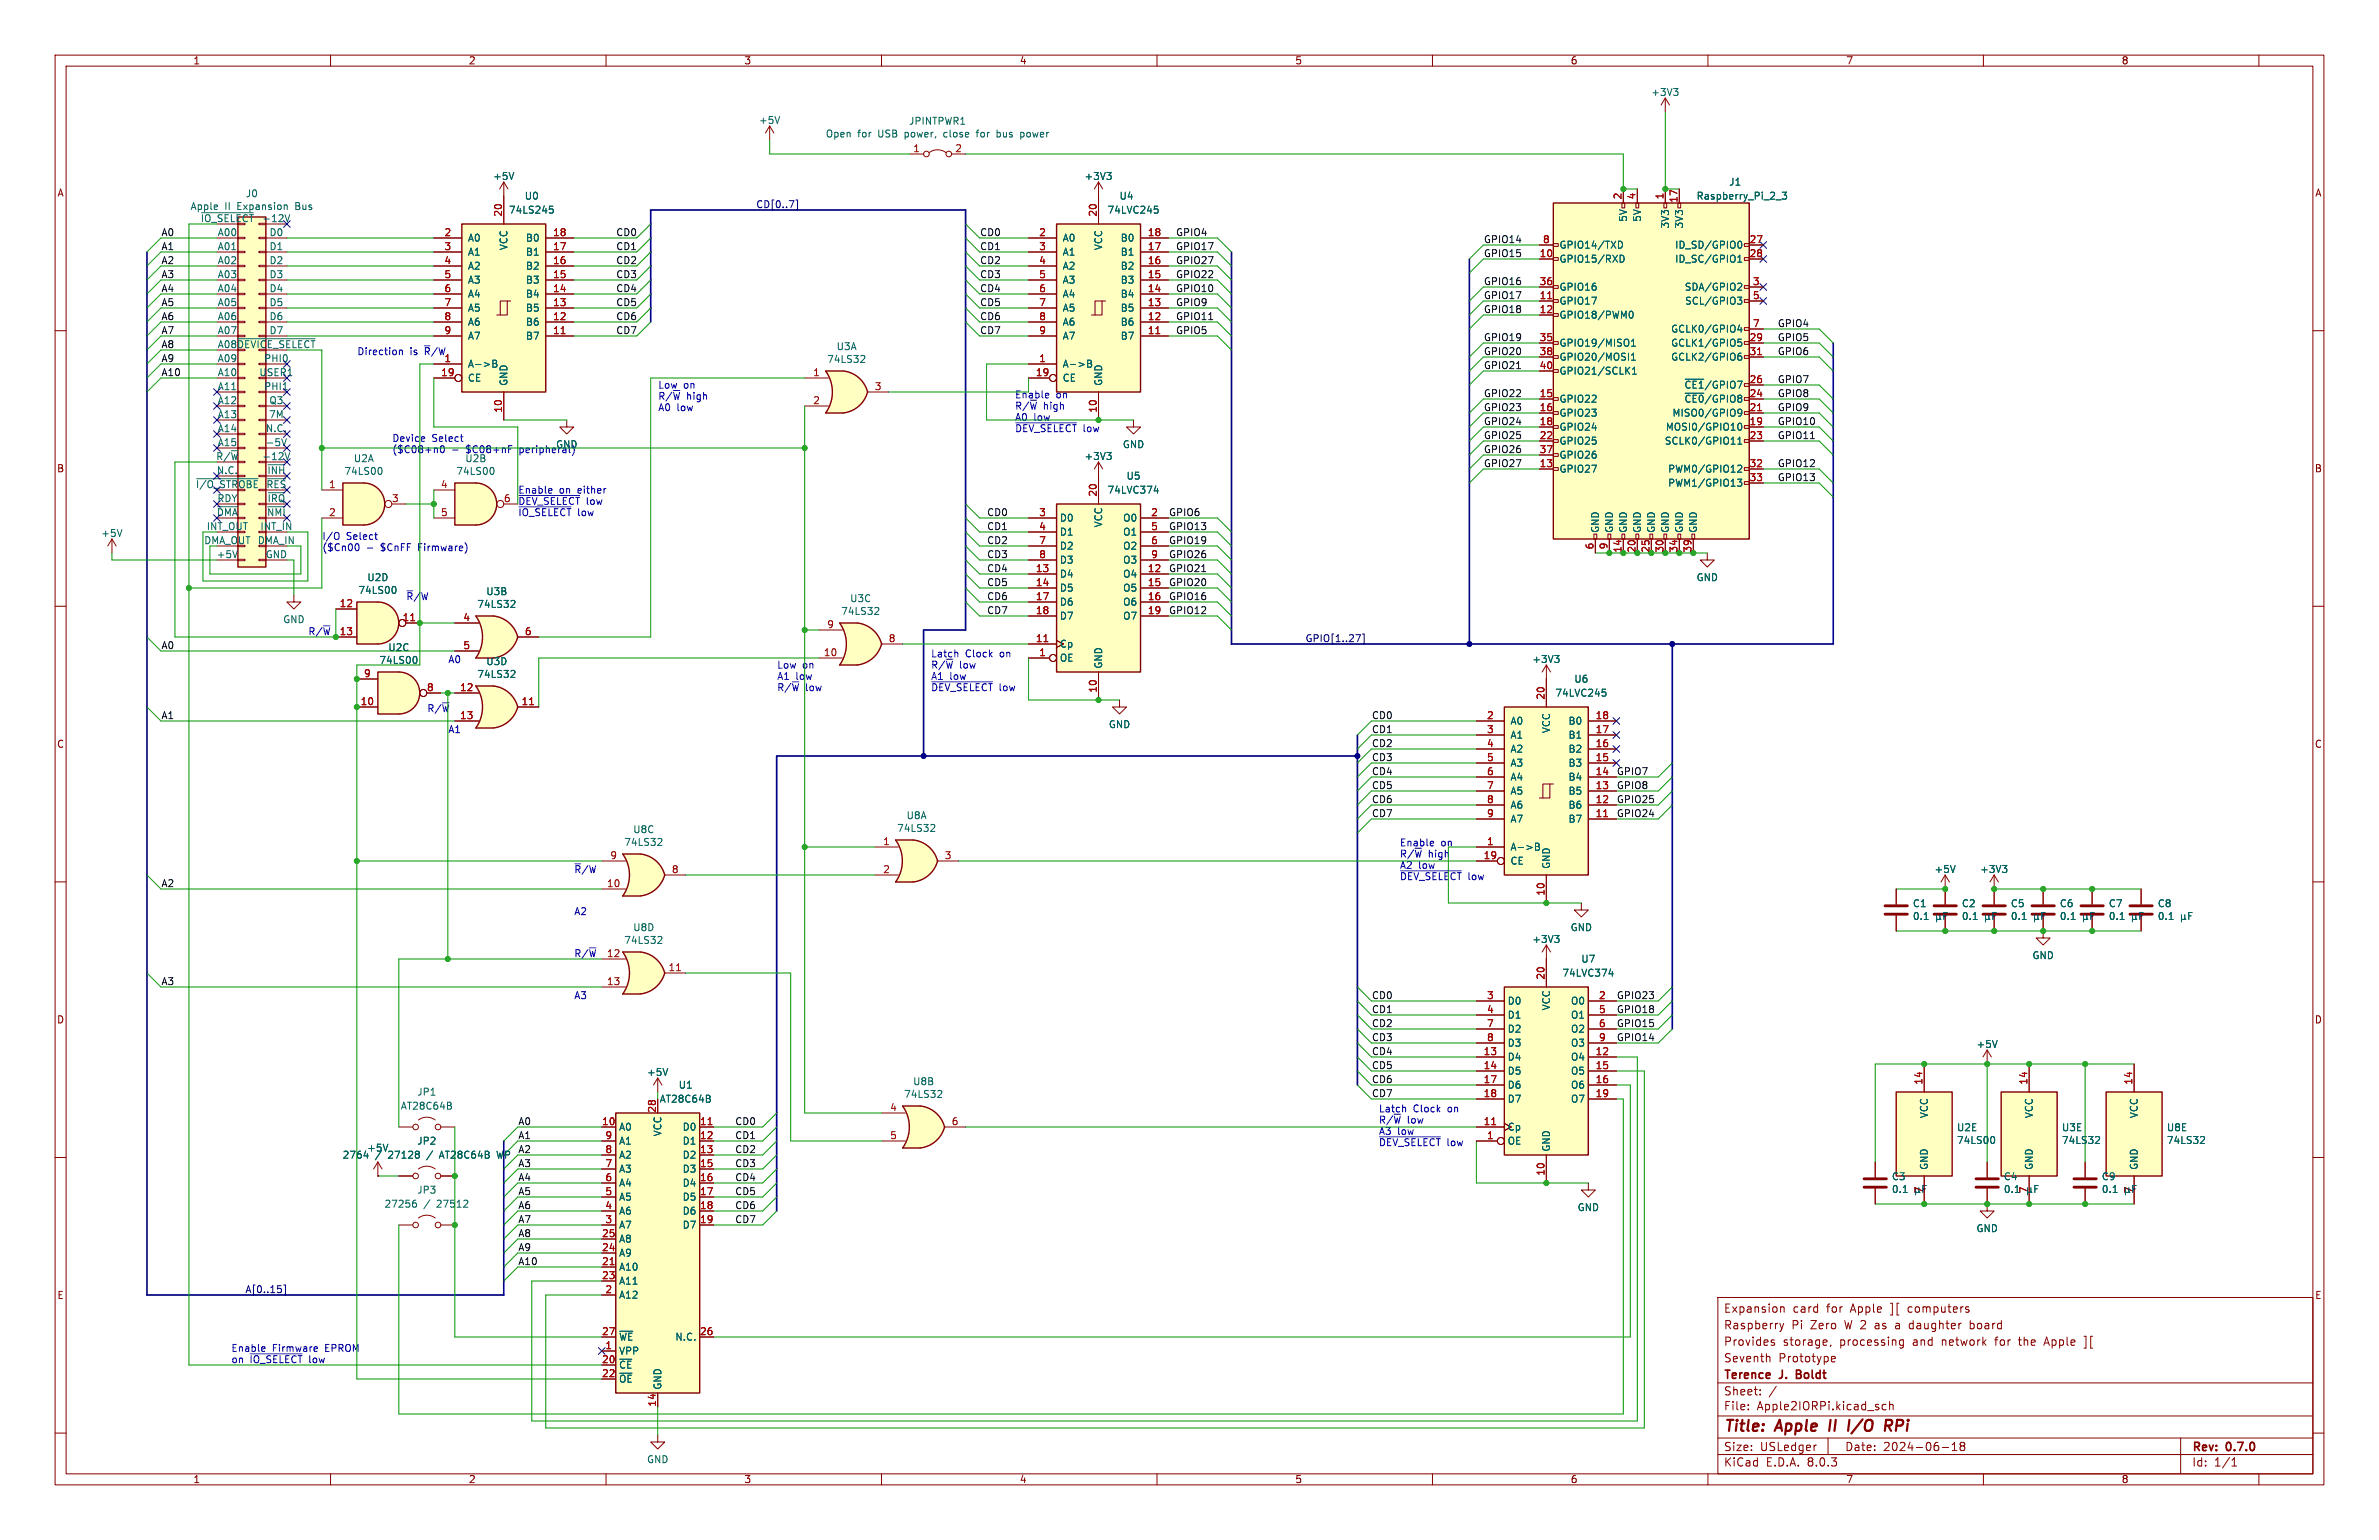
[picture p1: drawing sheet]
<svg xmlns="http://www.w3.org/2000/svg" width="432mm" height="279mm" viewBox="0 0 432 279" stroke-linecap="round" stroke-linejoin="round" font-family="sans-serif">
<defs><g id="words">
<g font-size="2.8" fill="#840000">
<text x="312.8" y="260.3">Title:</text>
<text x="322.5" y="260.3">Apple</text>
<text x="337.1" y="260.3">I/O</text>
<text x="344.6" y="260.3">RPi</text>
</g>
<g font-size="2.1" fill="#840000">
<text x="312.8" y="238.4">Expansion</text>
<text x="325.4" y="238.4">card</text>
<text x="331.6" y="238.4">for</text>
<text x="336.1" y="238.4">Apple</text>
<text x="343.4" y="238.4">][</text>
<text x="346.7" y="238.4">computers</text>
<text x="312.8" y="244.4">Provides</text>
<text x="312.8" y="241.4">Raspberry</text>
<text x="323.6" y="244.4">storage,</text>
<text x="325.2" y="241.4">Pi</text>
<text x="328.7" y="241.4">Zero</text>
<text x="334" y="244.4">processing</text>
<text x="335" y="241.4">W 2</text>
<text x="340.7" y="241.4">as</text>
<text x="344.6" y="241.4">a</text>
<text x="347.3" y="241.4">daughter</text>
<text x="347.3" y="244.4">and</text>
<text x="352.7" y="244.4">network</text>
<text x="358.4" y="241.4">board</text>
<text x="362.6" y="244.4">for</text>
<text x="367" y="244.4">the</text>
<text x="371.8" y="244.4">Apple</text>
<text x="379.2" y="244.4">][</text>
<text x="312.8" y="250.6">Terence</text>
<text x="312.8" y="247.4">Seventh</text>
<text x="322.8" y="247.4">Prototype</text>
<text x="323.1" y="250.6">J.</text>
<text x="326.7" y="250.6">Boldt</text>
<text x="312.8" y="256.1">File:</text>
<text x="312.8" y="253.4">Sheet:</text>
<text x="318.9" y="256.1">Apple2IORPi.kicad_sch</text>
<text x="312.8" y="263.5">Size:</text>
<text x="319.5" y="263.5">USLedger</text>
<text x="334.8" y="263.5">Date:</text>
<text x="341.8" y="263.5">2024-06-18</text>
<text x="397.8" y="263.7">Rev:</text>
<text x="404.2" y="263.7">0.7.0</text>
<text x="312.8" y="266.3">KiCad</text>
<text x="320.5" y="266.3">E.D.A.</text>
<text x="328.1" y="266.3">8.0.3</text>
<text x="397.8" y="266.3">Id:</text>
<text x="401.9" y="266.3">1/1</text>
</g>
<g font-size="1.8" fill="#840000">
<text x="35" y="11.9">1</text>
<text x="85" y="11.9">2</text>
<text x="135" y="11.9">3</text>
<text x="185" y="11.9">4</text>
<text x="235" y="11.9">5</text>
<text x="285" y="11.9">6</text>
<text x="335" y="11.9">7</text>
<text x="385" y="11.9">8</text>
<text x="10.3" y="35.9">A</text>
<text x="420.1" y="35.9">A</text>
<text x="10.3" y="85.9">B</text>
<text x="420.1" y="85.9">B</text>
<text x="10.3" y="135.9">C</text>
<text x="420.1" y="135.9">C</text>
<text x="10.3" y="185.9">D</text>
<text x="420.1" y="185.9">D</text>
<text x="10.3" y="235.9">E</text>
<text x="420.1" y="235.9">E</text>
<text x="35" y="269.3">1</text>
<text x="85" y="269.3">2</text>
<text x="135" y="269.3">3</text>
<text x="185" y="269.3">4</text>
<text x="235" y="269.3">5</text>
<text x="285" y="269.3">6</text>
<text x="335" y="269.3">7</text>
<text x="385" y="269.3">8</text>
</g>
<g font-size="1.8" fill="#006464">
<text x="299.6" y="17.6">+3V3</text>
<text x="137.7" y="22.7">+5V</text>
<text x="164.9" y="22.8">JPINTPWR1</text>
<text x="149.8" y="25.1">Open</text>
<text x="155.7" y="25.1">for</text>
<text x="159.5" y="25.1">USB</text>
<text x="164.5" y="25.1">power,</text>
<text x="171.8" y="25.1">close</text>
<text x="178" y="25.1">for</text>
<text x="181.8" y="25.1">bus</text>
<text x="186.3" y="25.1">power</text>
<text x="44.5" y="36">J0</text>
<text x="89.4" y="32.8">+5V</text>
<text x="196.7" y="32.8">+3V3</text>
<text x="313.8" y="33.9">J1</text>
<text x="34.5" y="38.3">Apple</text>
<text x="36.3" y="40.4">~{IO_SELECT}-12V</text>
<text x="40.8" y="38.3">II</text>
<text x="43.2" y="38.3">Expansion</text>
<text x="53.9" y="38.3">Bus</text>
<text x="92.3" y="39">74LS245</text>
<text x="95.1" y="36.4">U0</text>
<text x="200.9" y="39">74LVC245</text>
<text x="203.1" y="36.4">U4</text>
<text x="295.5" y="40.3" transform="rotate(-90 295.5 40.3)">5V</text>
<text x="298" y="40.3" transform="rotate(-90 298 40.3)">5V</text>
<text x="303.1" y="41.6" transform="rotate(-90 303.1 41.6)">3V3</text>
<text x="305.7" y="41.6" transform="rotate(-90 305.7 41.6)">3V3</text>
<text x="307.8" y="36.4">Raspberry_Pi_2_3</text>
<text x="39.4" y="42.9">A00</text>
<text x="39.4" y="45.5">A01</text>
<text x="48.8" y="45.5">D1</text>
<text x="48.8" y="42.9">D0</text>
<text x="84.8" y="44">A0</text>
<text x="84.8" y="46.6">A1</text>
<text x="92.3" y="45.5" transform="rotate(-90 92.3 45.5)">VCC</text>
<text x="95.4" y="46.6">B1</text>
<text x="95.4" y="44">B0</text>
<text x="192.8" y="44">A0</text>
<text x="192.8" y="46.6">A1</text>
<text x="200.3" y="45.5" transform="rotate(-90 200.3 45.5)">VCC</text>
<text x="203.3" y="46.6">B1</text>
<text x="203.3" y="44">B0</text>
<text x="283" y="47.9">GPIO15/RXD</text>
<text x="283" y="45.3">GPIO14/TXD</text>
<text x="303.9" y="45.3">ID_SD/GPIO0</text>
<text x="303.9" y="47.9">ID_SC/GPIO1</text>
<text x="39.4" y="48">A02</text>
<text x="39.4" y="50.5">A03</text>
<text x="39.4" y="53.1">A04</text>
<text x="48.8" y="53.1">D4</text>
<text x="48.8" y="50.5">D3</text>
<text x="48.8" y="48">D2</text>
<text x="84.8" y="49.1">A2</text>
<text x="84.8" y="51.7">A3</text>
<text x="95.4" y="51.7">B3</text>
<text x="95.4" y="49.1">B2</text>
<text x="192.8" y="49.1">A2</text>
<text x="192.8" y="51.7">A3</text>
<text x="203.3" y="51.7">B3</text>
<text x="203.3" y="49.1">B2</text>
<text x="283" y="52.9">GPIO16</text>
<text x="305.7" y="52.9">SDA/GPIO2</text>
<text x="39.4" y="55.6">A05</text>
<text x="39.4" y="58.2">A06</text>
<text x="48.8" y="58.2">D6</text>
<text x="48.8" y="55.6">D5</text>
<text x="84.8" y="54.2">A4</text>
<text x="84.8" y="56.7">A5</text>
<text x="84.8" y="59.3">A6</text>
<text x="95.4" y="59.3">B6</text>
<text x="95.4" y="56.7">B5</text>
<text x="95.4" y="54.2">B4</text>
<text x="192.8" y="54.2">A4</text>
<text x="192.8" y="56.7">A5</text>
<text x="192.8" y="59.3">A6</text>
<text x="203.3" y="59.3">B6</text>
<text x="203.3" y="56.7">B5</text>
<text x="203.3" y="54.2">B4</text>
<text x="283" y="55.5">GPIO17</text>
<text x="283" y="58">GPIO18/PWM0</text>
<text x="305.8" y="55.5">SCL/GPIO3</text>
<text x="39.4" y="63.2">A08 ~{DEVICE_SELECT}</text>
<text x="39.4" y="65.8">A09</text>
<text x="39.4" y="60.7">A07</text>
<text x="47.9" y="65.8">PHI0</text>
<text x="48.8" y="60.7">D7</text>
<text x="84.8" y="61.8">A7</text>
<text x="95.4" y="61.8">B7</text>
<text x="151.8" y="63.7">U3A</text>
<text x="192.8" y="61.8">A7</text>
<text x="203.3" y="61.8">B7</text>
<text x="283" y="63.1">GPIO19/MISO1</text>
<text x="283" y="65.6">GPIO20/MOSI1</text>
<text x="303.2" y="63.1">GCLK1/GPIO5</text>
<text x="303.2" y="65.6">GCLK2/GPIO6</text>
<text x="303.2" y="60.6">GCLK0/GPIO4</text>
<text x="39.4" y="68.3">A10</text>
<text x="39.4" y="70.9">A11</text>
<text x="47" y="68.3">USER1</text>
<text x="47.9" y="70.9">PHI1</text>
<text x="84.8" y="66.9">A-&gt;B</text>
<text x="84.8" y="69.4">CE</text>
<text x="92.3" y="70.1" transform="rotate(-90 92.3 70.1)">GND</text>
<text x="150" y="66">74LS32</text>
<text x="192.8" y="66.9">A-&gt;B</text>
<text x="192.8" y="69.4">CE</text>
<text x="200.3" y="70.1" transform="rotate(-90 200.3 70.1)">GND</text>
<text x="283" y="68.2">GPIO21/SCLK1</text>
<text x="305.6" y="70.7">~{CE1}/GPIO7</text>
<text x="39.4" y="73.4">A12</text>
<text x="39.4" y="75.9">A13</text>
<text x="48.7" y="75.9">7M</text>
<text x="48.8" y="73.4">Q3</text>
<text x="283" y="73.3">GPIO22</text>
<text x="283" y="75.8">GPIO23</text>
<text x="303.5" y="75.8">MISO0/GPIO9</text>
<text x="305.6" y="73.3">~{CE0}/GPIO8</text>
<text x="39.1" y="83.6">R/~{W}</text>
<text x="39.4" y="78.5">A14</text>
<text x="39.4" y="81">A15</text>
<text x="47.5" y="83.6">-12V</text>
<text x="48.1" y="81">-5V</text>
<text x="48.2" y="78.5">N.C.</text>
<text x="100.8" y="81.5">GND</text>
<text x="196.7" y="83.6">+3V3</text>
<text x="203.7" y="81.5">GND</text>
<text x="283" y="78.3">GPIO24</text>
<text x="283" y="80.9">GPIO25</text>
<text x="283" y="83.4">GPIO26</text>
<text x="302.1" y="80.9">SCLK0/GPIO11</text>
<text x="302.2" y="78.3">MOSI0/GPIO10</text>
<text x="39.3" y="86.1">N.C.</text>
<text x="62.4" y="86.4">74LS00</text>
<text x="64.1" y="84">U2A</text>
<text x="82.7" y="86.4">74LS00</text>
<text x="84.4" y="84">U2B</text>
<text x="200.9" y="89.8">74LVC374</text>
<text x="204.4" y="87.2">U5</text>
<text x="283" y="86">GPIO27</text>
<text x="302.7" y="86">PWM0/GPIO12</text>
<text x="302.7" y="88.5">PWM1/GPIO13</text>
<text x="39.4" y="91.2">RDY</text>
<text x="192.3" y="94.8">D0</text>
<text x="200.3" y="95.8" transform="rotate(-90 200.3 95.8)">VCC</text>
<text x="203.8" y="94.8">O0</text>
<text x="18.3" y="97.6">+5V</text>
<text x="37.4" y="96.3">INT_OUT</text>
<text x="39.2" y="101.3">+5V</text>
<text x="47.2" y="96.3">INT_IN</text>
<text x="48.1" y="101.3">GND</text>
<text x="192.3" y="97.4">D1</text>
<text x="192.3" y="99.9">D2</text>
<text x="203.8" y="97.4">O1</text>
<text x="203.8" y="99.9">O2</text>
<text x="290.4" y="96.8" transform="rotate(-90 290.4 96.8)">GND</text>
<text x="293" y="96.8" transform="rotate(-90 293 96.8)">GND</text>
<text x="295.5" y="96.8" transform="rotate(-90 295.5 96.8)">GND</text>
<text x="298" y="96.8" transform="rotate(-90 298 96.8)">GND</text>
<text x="300.6" y="96.8" transform="rotate(-90 300.6 96.8)">GND</text>
<text x="303.1" y="96.8" transform="rotate(-90 303.1 96.8)">GND</text>
<text x="305.7" y="96.8" transform="rotate(-90 305.7 96.8)">GND</text>
<text x="308.2" y="96.8" transform="rotate(-90 308.2 96.8)">GND</text>
<text x="64.9" y="107.9">74LS00</text>
<text x="66.6" y="105.6">U2D</text>
<text x="192.3" y="105">D4</text>
<text x="192.3" y="107.5">D5</text>
<text x="192.3" y="102.5">D3</text>
<text x="203.8" y="105">O4</text>
<text x="203.8" y="107.5">O5</text>
<text x="203.8" y="102.5">O3</text>
<text x="307.8" y="105.6">GND</text>
<text x="51.3" y="113.3">GND</text>
<text x="86.5" y="110.5">74LS32</text>
<text x="88.2" y="108.2">U3B</text>
<text x="152.6" y="111.8">74LS32</text>
<text x="154.2" y="109.4">U3C</text>
<text x="192.3" y="110.1">D6</text>
<text x="192.3" y="112.6">D7</text>
<text x="203.8" y="110.1">O6</text>
<text x="203.8" y="112.6">O7</text>
<text x="70.4" y="118.3">U2C</text>
<text x="192.3" y="117.7">Cp</text>
<text x="68.8" y="120.7">74LS00</text>
<text x="86.5" y="123.2">74LS32</text>
<text x="88.2" y="120.9">U3D</text>
<text x="192.3" y="120.2">OE</text>
<text x="200.3" y="121.4" transform="rotate(-90 200.3 121.4)">GND</text>
<text x="278" y="120.5">+3V3</text>
<text x="285.6" y="124.1">U6</text>
<text x="274.1" y="131.7">A0</text>
<text x="282.2" y="126.6">74LVC245</text>
<text x="284.6" y="131.7">B0</text>
<text x="201.2" y="132.3">GND</text>
<text x="274.1" y="134.2">A1</text>
<text x="274.1" y="136.8">A2</text>
<text x="281.5" y="133.1" transform="rotate(-90 281.5 133.1)">VCC</text>
<text x="284.6" y="136.8">B2</text>
<text x="284.6" y="134.2">B1</text>
<text x="274.1" y="139.3">A3</text>
<text x="274.1" y="141.8">A4</text>
<text x="284.6" y="141.8">B4</text>
<text x="284.6" y="139.3">B3</text>
<text x="164.5" y="148.8">U8A</text>
<text x="274.1" y="144.4">A5</text>
<text x="274.1" y="146.9">A6</text>
<text x="274.1" y="149.5">A7</text>
<text x="284.6" y="149.5">B7</text>
<text x="284.6" y="146.9">B6</text>
<text x="284.6" y="144.4">B5</text>
<text x="113.2" y="153.7">74LS32</text>
<text x="114.8" y="151.4">U8C</text>
<text x="162.7" y="151.1">74LS32</text>
<text x="274.1" y="154.5">A-&gt;B</text>
<text x="274.1" y="157.1">CE</text>
<text x="281.5" y="157.7" transform="rotate(-90 281.5 157.7)">GND</text>
<text x="351" y="158.6">+5V</text>
<text x="359.3" y="158.6">+3V3</text>
<text x="347.1" y="164.8">C1</text>
<text x="347.1" y="167.1">0.1</text>
<text x="356" y="164.8">C2</text>
<text x="364.9" y="164.8">C5</text>
<text x="373.8" y="164.8">C6</text>
<text x="382.7" y="164.8">C7</text>
<text x="391.6" y="164.8">C8</text>
<text x="113.2" y="171.4">74LS32</text>
<text x="114.8" y="169.1">U8D</text>
<text x="278" y="171.3">+3V3</text>
<text x="285" y="169.1">GND</text>
<text x="283.5" y="177.4">74LVC374</text>
<text x="286.9" y="174.9">U7</text>
<text x="368.8" y="174.2">GND</text>
<text x="273.6" y="182.5">D0</text>
<text x="273.6" y="185">D1</text>
<text x="281.5" y="183.4" transform="rotate(-90 281.5 183.4)">VCC</text>
<text x="285" y="182.5">O0</text>
<text x="285" y="185">O1</text>
<text x="273.6" y="187.6">D2</text>
<text x="273.6" y="190.1">D3</text>
<text x="285" y="187.6">O2</text>
<text x="285" y="190.1">O3</text>
<text x="358.6" y="190.3">+5V</text>
<text x="117.3" y="195.4">+5V</text>
<text x="123.1" y="197.7">U1</text>
<text x="165.6" y="197.1">U8B</text>
<text x="273.6" y="192.6">D4</text>
<text x="273.6" y="195.2">D5</text>
<text x="273.6" y="197.7">D6</text>
<text x="285" y="192.6">O4</text>
<text x="285" y="195.2">O5</text>
<text x="285" y="197.7">O6</text>
<text x="72.7" y="201.5">AT28C64B</text>
<text x="75.6" y="199">JP1</text>
<text x="119.6" y="200.3">AT28C64B</text>
<text x="164" y="199.4">74LS32</text>
<text x="273.6" y="200.3">D7</text>
<text x="285" y="200.3">O7</text>
<text x="350.1" y="203" transform="rotate(-90 350.1 203)">VCC</text>
<text x="369.2" y="203" transform="rotate(-90 369.2 203)">VCC</text>
<text x="388.2" y="203" transform="rotate(-90 388.2 203)">VCC</text>
<text x="66.5" y="209.1">+5V</text>
<text x="75.6" y="207.9">JP2</text>
<text x="112.3" y="205.3">A0</text>
<text x="112.3" y="207.9">A1</text>
<text x="120.2" y="206.3" transform="rotate(-90 120.2 206.3)">VCC</text>
<text x="123.8" y="205.3">D0</text>
<text x="123.8" y="207.9">D1</text>
<text x="273.6" y="207.9">OE</text>
<text x="273.6" y="205.3">Cp</text>
<text x="281.5" y="209" transform="rotate(-90 281.5 209)">GND</text>
<text x="355.1" y="205.4">U2E</text>
<text x="355.1" y="207.7">74LS00</text>
<text x="374.2" y="205.4">U3E</text>
<text x="374.2" y="207.7">74LS32</text>
<text x="393.2" y="205.4">U8E</text>
<text x="393.2" y="207.7">74LS32</text>
<text x="62.1" y="210.4">2764</text>
<text x="68.1" y="210.4">/</text>
<text x="70.6" y="210.4">27128</text>
<text x="77.8" y="210.4">/</text>
<text x="80.3" y="210.4">AT28C64B</text>
<text x="90.9" y="210.4">WP</text>
<text x="112.3" y="215.5">A4</text>
<text x="112.3" y="213">A3</text>
<text x="112.3" y="210.4">A2</text>
<text x="123.8" y="210.4">D2</text>
<text x="123.8" y="213">D3</text>
<text x="123.8" y="215.5">D4</text>
<text x="343.3" y="214.3">C3</text>
<text x="350.1" y="212.3" transform="rotate(-90 350.1 212.3)">GND</text>
<text x="363.6" y="214.3">C4</text>
<text x="369.2" y="212.3" transform="rotate(-90 369.2 212.3)">GND</text>
<text x="381.4" y="214.3">C9</text>
<text x="388.2" y="212.3" transform="rotate(-90 388.2 212.3)">GND</text>
<text x="69.7" y="219.3">27256</text>
<text x="75.6" y="216.8">JP3</text>
<text x="76.9" y="219.3">/</text>
<text x="79.4" y="219.3">27512</text>
<text x="112.3" y="220.6">A6</text>
<text x="112.3" y="218">A5</text>
<text x="123.8" y="218">D5</text>
<text x="123.8" y="220.6">D6</text>
<text x="286.3" y="219.9">GND</text>
<text x="343.3" y="216.6">0.1</text>
<text x="363.6" y="216.6">0.1</text>
<text x="368" y="216.6" transform="rotate(-90 368 216.6)">7</text>
<text x="381.4" y="216.6">0.1</text>
<text x="387.1" y="216.6" transform="rotate(-90 387.1 216.6)">7</text>
<text x="112.3" y="225.7">A8</text>
<text x="112.3" y="223.1">A7</text>
<text x="123.8" y="223.1">D7</text>
<text x="358.6" y="223.7">GND</text>
<text x="112.3" y="230.7">A10</text>
<text x="112.3" y="233.3">A11</text>
<text x="112.3" y="228.2">A9</text>
<text x="112.3" y="235.8">A12</text>
<text x="112.3" y="246">VPP</text>
<text x="112.3" y="243.4">~{WE}</text>
<text x="122.5" y="243.4">N.C.</text>
<text x="112.3" y="248.5">~{CE}</text>
<text x="112.3" y="251.1">~{OE}</text>
<text x="120.2" y="252.2" transform="rotate(-90 120.2 252.2)">GND</text>
<text x="117.3" y="265.7">GND</text>
</g>
<g font-size="1.8" fill="#a90000">
<text x="165.7" y="27.7">1</text>
<text x="173.3" y="27.7">2</text>
<text x="91.2" y="39.4" transform="rotate(-90 91.2 39.4)">20</text>
<text x="199.1" y="39.4" transform="rotate(-90 199.1 39.4)">20</text>
<text x="294.4" y="36.3" transform="rotate(-90 294.4 36.3)">2</text>
<text x="296.9" y="36.3" transform="rotate(-90 296.9 36.3)">4</text>
<text x="302" y="36.3" transform="rotate(-90 302 36.3)">1</text>
<text x="304.5" y="36.9" transform="rotate(-90 304.5 36.9)">17</text>
<text x="80.6" y="42.9">2</text>
<text x="80.6" y="45.5">3</text>
<text x="100.3" y="45.5">17</text>
<text x="100.3" y="42.9">18</text>
<text x="188.5" y="42.9">2</text>
<text x="188.5" y="45.5">3</text>
<text x="208.2" y="45.5">17</text>
<text x="208.2" y="42.9">18</text>
<text x="279.4" y="46.7">10</text>
<text x="280" y="44.2">8</text>
<text x="317.5" y="44.2">27</text>
<text x="317.5" y="46.7">28</text>
<text x="80.6" y="48">4</text>
<text x="80.6" y="50.5">5</text>
<text x="80.6" y="53.1">6</text>
<text x="100.3" y="53.1">14</text>
<text x="100.3" y="50.5">15</text>
<text x="100.3" y="48">16</text>
<text x="188.5" y="48">4</text>
<text x="188.5" y="50.5">5</text>
<text x="188.5" y="53.1">6</text>
<text x="208.2" y="53.1">14</text>
<text x="208.2" y="50.5">15</text>
<text x="208.2" y="48">16</text>
<text x="279.4" y="51.8">36</text>
<text x="318.1" y="51.8">3</text>
<text x="80.6" y="55.6">7</text>
<text x="80.6" y="58.2">8</text>
<text x="100.3" y="58.2">12</text>
<text x="100.3" y="55.6">13</text>
<text x="188.5" y="55.6">7</text>
<text x="188.5" y="58.2">8</text>
<text x="208.2" y="58.2">12</text>
<text x="208.2" y="55.6">13</text>
<text x="279.4" y="54.4">11</text>
<text x="279.4" y="56.9">12</text>
<text x="318.1" y="54.4">5</text>
<text x="318.1" y="59.4">7</text>
<text x="80.6" y="65.8">1</text>
<text x="80.6" y="60.7">9</text>
<text x="100.3" y="60.7">11</text>
<text x="188.5" y="65.8">1</text>
<text x="188.5" y="60.7">9</text>
<text x="208.2" y="60.7">11</text>
<text x="279.4" y="62">35</text>
<text x="279.4" y="64.5">38</text>
<text x="317.5" y="62">29</text>
<text x="317.5" y="64.5">31</text>
<text x="80" y="68.3">19</text>
<text x="147.5" y="68.3">1</text>
<text x="158.7" y="70.9">3</text>
<text x="187.9" y="68.3">19</text>
<text x="279.4" y="67.1">40</text>
<text x="317.5" y="69.6">26</text>
<text x="91.2" y="75" transform="rotate(-90 91.2 75)">10</text>
<text x="147.5" y="73.4">2</text>
<text x="199.1" y="75" transform="rotate(-90 199.1 75)">10</text>
<text x="279.4" y="72.1">15</text>
<text x="279.4" y="74.7">16</text>
<text x="279.4" y="77.2">18</text>
<text x="317.5" y="77.2">19</text>
<text x="317.5" y="74.7">21</text>
<text x="317.5" y="72.1">24</text>
<text x="279.4" y="79.8">22</text>
<text x="279.4" y="82.3">37</text>
<text x="317.5" y="79.8">23</text>
<text x="59.6" y="88.6">1</text>
<text x="79.9" y="88.6">4</text>
<text x="279.4" y="84.8">13</text>
<text x="317.5" y="84.8">32</text>
<text x="317.5" y="87.4">33</text>
<text x="59.6" y="93.7">2</text>
<text x="71" y="91.2">3</text>
<text x="79.9" y="93.7">5</text>
<text x="91.4" y="91.2">6</text>
<text x="188.5" y="93.7">3</text>
<text x="199.1" y="90.2" transform="rotate(-90 199.1 90.2)">20</text>
<text x="208.8" y="93.7">2</text>
<text x="188.5" y="96.3">4</text>
<text x="188.5" y="98.8">7</text>
<text x="188.5" y="101.3">8</text>
<text x="208.8" y="96.3">5</text>
<text x="208.8" y="98.8">6</text>
<text x="208.8" y="101.3">9</text>
<text x="289.3" y="99.8" transform="rotate(-90 289.3 99.8)">6</text>
<text x="291.8" y="99.8" transform="rotate(-90 291.8 99.8)">9</text>
<text x="294.4" y="100.4" transform="rotate(-90 294.4 100.4)">14</text>
<text x="296.9" y="100.4" transform="rotate(-90 296.9 100.4)">20</text>
<text x="299.5" y="100.4" transform="rotate(-90 299.5 100.4)">25</text>
<text x="302" y="100.4" transform="rotate(-90 302 100.4)">30</text>
<text x="304.5" y="100.4" transform="rotate(-90 304.5 100.4)">34</text>
<text x="307.1" y="100.4" transform="rotate(-90 307.1 100.4)">39</text>
<text x="187.9" y="103.9">13</text>
<text x="187.9" y="106.4">14</text>
<text x="208.2" y="103.9">12</text>
<text x="208.2" y="106.4">15</text>
<text x="61.6" y="110.2">12</text>
<text x="73" y="112.8">11</text>
<text x="84" y="112.8">4</text>
<text x="187.9" y="109">17</text>
<text x="187.9" y="111.5">18</text>
<text x="208.2" y="109">16</text>
<text x="208.2" y="111.5">19</text>
<text x="61.6" y="115.3">13</text>
<text x="84" y="117.9">5</text>
<text x="95.2" y="115.3">6</text>
<text x="149.4" y="119.1">10</text>
<text x="150" y="114">9</text>
<text x="161.2" y="116.6">8</text>
<text x="187.9" y="116.6">11</text>
<text x="188.5" y="119.1">1</text>
<text x="66" y="122.9">9</text>
<text x="77.4" y="125.5">8</text>
<text x="83.4" y="125.5">12</text>
<text x="199.1" y="125.8" transform="rotate(-90 199.1 125.8)">10</text>
<text x="65.4" y="128">10</text>
<text x="83.4" y="130.6">13</text>
<text x="94.6" y="128">11</text>
<text x="269.8" y="130.6">2</text>
<text x="280.4" y="127" transform="rotate(-90 280.4 127)">20</text>
<text x="289.5" y="130.6">18</text>
<text x="269.8" y="133.1">3</text>
<text x="269.8" y="135.6">4</text>
<text x="289.5" y="135.6">16</text>
<text x="289.5" y="133.1">17</text>
<text x="269.8" y="138.2">5</text>
<text x="269.8" y="140.7">6</text>
<text x="269.8" y="143.3">7</text>
<text x="289.5" y="143.3">13</text>
<text x="289.5" y="140.7">14</text>
<text x="289.5" y="138.2">15</text>
<text x="269.8" y="145.8">8</text>
<text x="269.8" y="148.3">9</text>
<text x="289.5" y="148.3">11</text>
<text x="289.5" y="145.8">12</text>
<text x="110.7" y="156">9</text>
<text x="160.2" y="153.4">1</text>
<text x="171.4" y="156">3</text>
<text x="269.2" y="156">19</text>
<text x="269.8" y="153.4">1</text>
<text x="110.1" y="161">10</text>
<text x="121.8" y="158.5">8</text>
<text x="160.2" y="158.5">2</text>
<text x="280.4" y="162.6" transform="rotate(-90 280.4 162.6)">10</text>
<text x="110.1" y="178.8">13</text>
<text x="121.2" y="176.3">11</text>
<text x="280.4" y="177.8" transform="rotate(-90 280.4 177.8)">20</text>
<text x="269.8" y="181.4">3</text>
<text x="269.8" y="183.9">4</text>
<text x="290.1" y="181.4">2</text>
<text x="290.1" y="183.9">5</text>
<text x="269.2" y="191.5">13</text>
<text x="269.8" y="186.4">7</text>
<text x="269.8" y="189">8</text>
<text x="289.5" y="191.5">12</text>
<text x="290.1" y="186.4">6</text>
<text x="290.1" y="189">9</text>
<text x="269.2" y="194.1">14</text>
<text x="269.2" y="196.6">17</text>
<text x="289.5" y="194.1">15</text>
<text x="289.5" y="196.6">16</text>
<text x="349" y="196.9" transform="rotate(-90 349 196.9)">14</text>
<text x="368" y="196.9" transform="rotate(-90 368 196.9)">14</text>
<text x="387.1" y="196.9" transform="rotate(-90 387.1 196.9)">14</text>
<text x="119.1" y="202" transform="rotate(-90 119.1 202)">28</text>
<text x="161.5" y="201.7">4</text>
<text x="269.2" y="199.1">18</text>
<text x="289.5" y="199.1">19</text>
<text x="109.2" y="204.2">10</text>
<text x="109.8" y="209.3">8</text>
<text x="109.8" y="206.8">9</text>
<text x="127" y="204.2">11</text>
<text x="127" y="206.8">12</text>
<text x="127" y="209.3">13</text>
<text x="161.5" y="206.8">5</text>
<text x="172.6" y="204.2">6</text>
<text x="269.2" y="204.2">11</text>
<text x="269.8" y="206.8">1</text>
<text x="109.8" y="214.4">6</text>
<text x="109.8" y="211.8">7</text>
<text x="127" y="211.8">15</text>
<text x="127" y="214.4">16</text>
<text x="280.4" y="213.4" transform="rotate(-90 280.4 213.4)">10</text>
<text x="109.8" y="222">3</text>
<text x="109.8" y="219.5">4</text>
<text x="109.8" y="216.9">5</text>
<text x="127" y="216.9">17</text>
<text x="127" y="219.5">18</text>
<text x="127" y="222">19</text>
<text x="349" y="216.6" transform="rotate(-90 349 216.6)">7</text>
<text x="109.2" y="227.1">24</text>
<text x="109.2" y="224.5">25</text>
<text x="109.2" y="229.6">21</text>
<text x="109.2" y="232.2">23</text>
<text x="109.8" y="234.7">2</text>
<text x="109.2" y="242.3">27</text>
<text x="109.8" y="244.9">1</text>
<text x="127" y="242.3">26</text>
<text x="109.2" y="247.4">20</text>
<text x="109.2" y="249.9">22</text>
<text x="119.1" y="255.3" transform="rotate(-90 119.1 255.3)">14</text>
</g>
<g font-size="1.8" fill="#000084">
<text x="137.2" y="37.8">CD[0..7]</text>
<text x="35.5" y="88.6">~{I/O_STROBE}~{RES}</text>
<text x="48.4" y="86.1">~{INH}</text>
<text x="39.3" y="93.7">~{DMA}</text>
<text x="48.4" y="93.7">~{NMI}</text>
<text x="48.5" y="91.2">~{IRQ}</text>
<text x="236.9" y="116.6">GPIO[1..27]</text>
<text x="44.4" y="234.7">A[0..15]</text>
</g>
<g font-size="1.8" fill="#0f0f0f">
<text x="29.2" y="48">A2</text>
<text x="29.2" y="45.5">A1</text>
<text x="29.2" y="42.9">A0</text>
<text x="111.8" y="48">CD2</text>
<text x="111.8" y="45.5">CD1</text>
<text x="111.8" y="42.9">CD0</text>
<text x="177.8" y="48">CD2</text>
<text x="177.8" y="45.5">CD1</text>
<text x="177.8" y="42.9">CD0</text>
<text x="213.4" y="45.5">GPIO17</text>
<text x="213.4" y="48">GPIO27</text>
<text x="213.4" y="42.9">GPIO4</text>
<text x="269.2" y="44.2">GPIO14</text>
<text x="269.2" y="46.7">GPIO15</text>
<text x="29.2" y="50.5">A3</text>
<text x="29.2" y="53.1">A4</text>
<text x="111.8" y="50.5">CD3</text>
<text x="111.8" y="53.1">CD4</text>
<text x="177.8" y="53.1">CD4</text>
<text x="177.8" y="50.5">CD3</text>
<text x="213.4" y="53.1">GPIO10</text>
<text x="213.4" y="50.5">GPIO22</text>
<text x="269.2" y="51.8">GPIO16</text>
<text x="29.2" y="55.6">A5</text>
<text x="29.2" y="58.2">A6</text>
<text x="111.8" y="58.2">CD6</text>
<text x="111.8" y="55.6">CD5</text>
<text x="177.8" y="58.2">CD6</text>
<text x="177.8" y="55.6">CD5</text>
<text x="213.4" y="58.2">GPIO11</text>
<text x="213.4" y="55.6">GPIO9</text>
<text x="269.2" y="56.9">GPIO18</text>
<text x="269.2" y="54.3">GPIO17</text>
<text x="322.6" y="59.4">GPIO4</text>
<text x="29.2" y="65.8">A9</text>
<text x="29.2" y="63.2">A8</text>
<text x="29.2" y="60.7">A7</text>
<text x="111.8" y="60.7">CD7</text>
<text x="177.8" y="60.7">CD7</text>
<text x="213.4" y="60.7">GPIO5</text>
<text x="269.2" y="64.5">GPIO20</text>
<text x="269.2" y="62">GPIO19</text>
<text x="322.6" y="64.5">GPIO6</text>
<text x="322.6" y="62">GPIO5</text>
<text x="29.2" y="68.3">A10</text>
<text x="269.2" y="67">GPIO21</text>
<text x="322.6" y="69.6">GPIO7</text>
<text x="269.2" y="77.2">GPIO24</text>
<text x="269.2" y="74.7">GPIO23</text>
<text x="269.2" y="72.1">GPIO22</text>
<text x="322.6" y="77.2">GPIO10</text>
<text x="322.6" y="72.1">GPIO8</text>
<text x="322.6" y="74.7">GPIO9</text>
<text x="269.2" y="82.3">GPIO26</text>
<text x="269.2" y="79.7">GPIO25</text>
<text x="322.6" y="79.7">GPIO11</text>
<text x="269.2" y="84.8">GPIO27</text>
<text x="322.6" y="87.4">GPIO13</text>
<text x="322.6" y="84.8">GPIO12</text>
<text x="179.1" y="93.7">CD0</text>
<text x="212.1" y="93.7">GPIO6</text>
<text x="179.1" y="98.8">CD2</text>
<text x="179.1" y="96.3">CD1</text>
<text x="179.1" y="101.3">CD3</text>
<text x="212.1" y="101.3">GPIO26</text>
<text x="212.1" y="98.8">GPIO19</text>
<text x="212.1" y="96.3">GPIO13</text>
<text x="179.1" y="103.9">CD4</text>
<text x="179.1" y="106.4">CD5</text>
<text x="212.1" y="106.4">GPIO20</text>
<text x="212.1" y="103.9">GPIO21</text>
<text x="179.1" y="109">CD6</text>
<text x="179.1" y="111.5">CD7</text>
<text x="212.1" y="109">GPIO16</text>
<text x="212.1" y="111.5">GPIO12</text>
<text x="29.2" y="117.8">A0</text>
<text x="29.2" y="130.5">A1</text>
<text x="248.9" y="130.5">CD0</text>
<text x="248.9" y="135.6">CD2</text>
<text x="248.9" y="133.1">CD1</text>
<text x="248.9" y="138.2">CD3</text>
<text x="248.9" y="140.7">CD4</text>
<text x="248.9" y="143.2">CD5</text>
<text x="293.4" y="143.2">GPIO8</text>
<text x="293.4" y="140.7">GPIO7</text>
<text x="248.9" y="148.3">CD7</text>
<text x="248.9" y="145.8">CD6</text>
<text x="293.4" y="148.3">GPIO24</text>
<text x="293.4" y="145.8">GPIO25</text>
<text x="29.2" y="161">A2</text>
<text x="29.2" y="178.8">A3</text>
<text x="248.9" y="183.9">CD1</text>
<text x="248.9" y="181.3">CD0</text>
<text x="293.4" y="183.9">GPIO18</text>
<text x="293.4" y="181.3">GPIO23</text>
<text x="248.9" y="186.4">CD2</text>
<text x="248.9" y="189">CD3</text>
<text x="248.9" y="191.5">CD4</text>
<text x="293.4" y="186.4">GPIO15</text>
<text x="293.4" y="189">GPIO14</text>
<text x="248.9" y="196.6">CD6</text>
<text x="248.9" y="194">CD5</text>
<text x="248.9" y="199.1">CD7</text>
<text x="94" y="204.2">A0</text>
<text x="94" y="209.3">A2</text>
<text x="94" y="206.7">A1</text>
<text x="133.3" y="209.3">CD2</text>
<text x="133.3" y="204.2">CD0</text>
<text x="133.3" y="206.7">CD1</text>
<text x="94" y="211.8">A3</text>
<text x="94" y="214.4">A4</text>
<text x="133.3" y="214.4">CD4</text>
<text x="133.3" y="211.8">CD3</text>
<text x="94" y="219.4">A6</text>
<text x="94" y="216.9">A5</text>
<text x="94" y="222">A7</text>
<text x="133.3" y="222">CD7</text>
<text x="133.3" y="219.4">CD6</text>
<text x="133.3" y="216.9">CD5</text>
<text x="94" y="227.1">A9</text>
<text x="94" y="224.5">A8</text>
<text x="94" y="229.6">A10</text>
</g>
<g font-size="1.8" fill="#0000c2">
<text x="64.8" y="64.5">Direction</text>
<text x="74.4" y="64.5">is</text>
<text x="77.2" y="64.5">~{R}/W</text>
<text x="119.4" y="70.6">Low</text>
<text x="124.1" y="70.6">on</text>
<text x="119.4" y="72.6">R/~{W}high</text>
<text x="119.4" y="74.7">A0</text>
<text x="122.8" y="74.7">low</text>
<text x="184.1" y="72.4">Enable</text>
<text x="184.1" y="74.4">R/~{W}high</text>
<text x="184.1" y="76.4">A0</text>
<text x="187.6" y="76.4">low</text>
<text x="191.7" y="72.4">on</text>
<text x="71.1" y="80.3">Device</text>
<text x="71.1" y="82.3">($C08+n0</text>
<text x="78.4" y="80.3">Select</text>
<text x="84.7" y="82.3">$C08+nF</text>
<text x="94.6" y="82.3">peripheral)</text>
<text x="184.1" y="78.5">~{DEV_SELECT}</text>
<text x="196.6" y="78.5">low</text>
<text x="94" y="89.6">Enable</text>
<text x="101.5" y="89.6">on</text>
<text x="105" y="89.6">either</text>
<text x="94" y="91.7">~{DEV_SELECT}</text>
<text x="94" y="93.7">~{IO_SELECT}</text>
<text x="104.8" y="93.7">low</text>
<text x="106.4" y="91.7">low</text>
<text x="58.4" y="98">I/O</text>
<text x="58.4" y="100.1">($Cn00</text>
<text x="62.9" y="98">Select</text>
<text x="69.2" y="100.1">$CnFF</text>
<text x="76.2" y="100.1">Firmware)</text>
<text x="73.7" y="109">~{R}/W</text>
<text x="168.9" y="119.3">Latch</text>
<text x="175.2" y="119.3">Clock</text>
<text x="181.6" y="119.3">on</text>
<text x="81.3" y="120.4">A0</text>
<text x="141" y="121.4">Low</text>
<text x="141" y="123.4">A1</text>
<text x="141" y="125.5">R/~{W}low</text>
<text x="144.4" y="123.4">low</text>
<text x="145.6" y="121.4">on</text>
<text x="168.9" y="121.4">R/~{W}low</text>
<text x="168.9" y="123.4">A1</text>
<text x="168.9" y="125.5">~{DEV_SELECT}</text>
<text x="172.4" y="123.4">low</text>
<text x="181.3" y="125.5">low</text>
<text x="77.5" y="129.3">R/~{W}</text>
<text x="81.3" y="133.1">A1</text>
<text x="254" y="153.6">Enable</text>
<text x="254" y="155.7">R/~{W}high</text>
<text x="261.5" y="153.6">on</text>
<text x="104.1" y="158.5">~{R}/W</text>
<text x="254" y="157.7">A2</text>
<text x="254" y="159.8">~{DEV_SELECT}</text>
<text x="257.5" y="157.7">low</text>
<text x="266.4" y="159.8">low</text>
<text x="104.1" y="166.1">A2</text>
<text x="104.1" y="173.7">R/~{W}12</text>
<text x="104.1" y="181.4">A3</text>
<text x="250.2" y="201.9">Latch</text>
<text x="250.2" y="203.9">R/~{W}low</text>
<text x="256.5" y="201.9">Clock</text>
<text x="262.9" y="201.9">on</text>
<text x="250.2" y="206">A3</text>
<text x="250.2" y="208">~{DEV_SELECT}</text>
<text x="253.7" y="206">low</text>
<text x="262.6" y="208">low</text>
<text x="41.9" y="245.4">Enable</text>
<text x="49.4" y="245.4">Firmware</text>
<text x="59.1" y="245.4">EPROM</text>
<text x="41.9" y="247.4">on</text>
<text x="45.4" y="247.4">~{IO_SELECT}</text>
<text x="56.2" y="247.4">low</text>
</g>
<g font-size="1.8" fill="#009600">
<text x="37" y="98.8">DMA_OUT DMA_IN</text>
<text x="55.9" y="115.3">R/~{W}13</text>
</g>
</g></defs>
<g fill="none" stroke="#840000" stroke-width=".18">
<path d="M10 10h411.8v259.4h-411.8zM12 12h407.8v255.4h-407.8zM60 10v2M110 10v2M160 10v2M210 10v2M260 10v2M310 10v2M360 10v2M410 10v2M10 60h2M419.8 60h2"/>
<path d="M10 110h2M419.8 110h2M10 160h2M419.8 160h2M10 210h2M419.8 210h2M311.8 235.4h108v32h-108zM323.2 237.1v1M323.2 237.2l.2-.1 .4 .1v.9M357 237.1l.3 .1M357 237.6l.3 .1 .1 .2-.2 .2h-.3M357.6 239.6v1.5"/>
<path d="M10 260h2M311.8 256.9h108M311.8 250.9h108M317.3 255.6v.2M317.3 254.9v.1M319.5 252.9v.2M319.5 252.2v.1M321 246.1l.3 .2v.8M321.5 243.5l.5 .2 .1 .2-.2 .2-.4-.1M321.5 243.2h.5M322.4 251.5l-1.3 1.9M323 240.1l.4 1"/>
<path d="M323.4 241.1l-.1 .3-.3 .2M323.8 240.1l-.4 1M332.3 244l-.1 .3M332.4 246.9l.2 .2 .4-.1M332.4 246.3l.2-.2h.3l.2 .2v.1l-.7 .2M342.3 254.9l-.4-.1-.3 .3v.4l.2 .2h.5M343 254.9l.2-.1 .3 .1 .1 .9M343 254.3v1.5M345.5 243.2l-.5-.1-.2 .3v.4l.1 .2h.6M345.5 243.1v1.2l-.3 .3-.4-.1M346.6 240.2v.7M357.6 241l.4 .1"/>
<path d="M358 240.1l-.4 .1M371.1 243.7h.7M371.5 242.6l-.5 1.5M378.3 244.6h.3M378.3 242.4h.3M419.8 260h2M60 267.4v2M110 267.4v2M160 267.4v2M210 267.4v2M260 267.4v2M310 267.4v2"/>
<path d="M311.8 263.9h108M311.8 260.9h108M329.5 262.2h.2M331.8 260.9v3M352.5 262.6h1.2M354.3 263.2h.9M354.3 262.1l.5-.4v1.5M356 262.3l-.2 .3v.3l.2 .3h.3l.3-.3-.1-.4-.2-.2M356 262.3l-.2-.3 .2-.3h.3l.3 .3-.3 .3M356 262.3h.3M360 267.4v2M395.8 260.9v6.5"/>
<path d="M405.1 266h.9M405.1 264.9l.4-.4v1.5M410 267.4v2"/>
</g>
<path d="M332.3 257.6l-.3 2M333.2 257.6l-.2 2M335.7 257.6l-.3 2M338.1 257.5l-2.1 2.6M342.2 258.7h.8a.55 .55 0 0 0 .4-.5 .55 .55 0 0 0-.3-.6h-.8l-.2 2M342.7 258.7l.5 .9" fill="none" stroke="#840000" stroke-width=".4"/>
<path d="M326.1 249.3h.5M326.6 248.6h-.5v1.5h.5" fill="none" stroke="#840000" stroke-width=".3"/>
<path d="M191.8 40.6h15.2v30.5h-15.2z" fill="#ffffc2"/>
<g fill="none" stroke="#840000" stroke-width=".18">
<path d="M199.4 35.6v5M186.7 58.4h5.1M186.7 55.9h5.1M186.7 53.3h5.1M186.7 50.8h5.1M186.7 48.3h5.1M186.7 45.7h5.1M186.7 43.2h5.1M200 54.6h-1.2v2.6M200.7 54.6h-.7v2.6h-1.9M207 58.4h5.1M207 55.9h5.1"/>
<path d="M207 53.3h5.1M207 50.8h5.1M207 48.3h5.1M207 45.7h5.1M207 43.2h5.1M186.7 66h5.1M186.7 61h5.1M186.7 68.6h3.8M199.4 71.1v5.1M207 61h5.1M370.8 168.9v1.3h1.3l-1.3 1.3-1.2-1.3h1.2"/>
<circle cx="191.1" cy="68.6" r=".63"/>
</g>
<path d="M191.8 40.6h15.2v30.5h-15.2z" fill="none" stroke="#840000" stroke-width=".25"/>
<path d="M209.5 37.4h.7M209.7 37.9h.3l.2 .2-.1 .5-.4 .1M197.4 65.3h.4l.3 .3-.3 .4 .3 .1v.3l-.2 .2h-.5zM197.4 66h.4" fill="none" stroke="#006464" stroke-width=".18"/>
<path d="M209.8 60.5h.7" fill="none" stroke="#a90000" stroke-width=".18"/>
<path d="M89 126.9l5 1.4a5.2 5.2 0 0 1-4.4 3.8z" fill="#ffffc2" stroke="#ffffc2" stroke-width=".18"/>
<path d="M86.4 132.1h3.1M86.4 124.5h3.1" fill="none" stroke="#ffffc2" stroke-width=".18"/>
<path d="M86.4 124.5h3.1v7.6h-3.1a6.7 6.7 0 0 0 0-7.6z" fill="#ffffc2"/>
<g fill="#ffffc2" stroke="#ffffc2" stroke-width=".18">
<path d="M89.6 124.5a5.1 5.1 0 0 1 4.4 3.8l-5 1.3z"/>
<path d="M115.6 157.4l5 1.3a5.2 5.2 0 0 1-4.4 3.9z"/>
</g>
<path d="M89.5 124.5h-3.1a6.6 6.6 0 0 1 0 7.6h3.1M89.6 124.5a5.1 5.1 0 0 1 4.4 3.8 5.2 5.2 0 0 1-4.4 3.8" fill="none" stroke="#840000" stroke-width=".25"/>
<path d="M82.5 125.7h4.4M82.5 130.8h4.4M94 128.3h3.8" fill="none" stroke="#840000" stroke-width=".18"/>
<path d="M96.1 127.9h.8" fill="none" stroke="#a90000" stroke-width=".18"/>
<path d="M92.9 121.6l.4 .1 .2 .3-.8 .9h.8" fill="none" stroke="#006464" stroke-width=".18"/>
<path d="M113 154.9h3.2M113 162.6h3.2" fill="none" stroke="#ffffc2" stroke-width=".18"/>
<path d="M113 154.9h3.2v7.7h-3.2a6.7 6.7 0 0 0 0-7.7z" fill="#ffffc2"/>
<g fill="#ffffc2" stroke="#ffffc2" stroke-width=".18">
<path d="M116.2 154.9a5.1 5.1 0 0 1 4.4 3.9l-4.9 1.2z"/>
<path d="M155 115.5l5 1.3a5.2 5.2 0 0 1-4.4 3.9z"/>
</g>
<path d="M116.2 154.9a5.1 5.1 0 0 1 4.4 3.8 5.2 5.2 0 0 1-4.4 3.9h-3.2a6.6 6.6 0 0 0 0-7.7h3.2" fill="none" stroke="#840000" stroke-width=".25"/>
<g fill="none" stroke="#840000" stroke-width=".18">
<path d="M109.2 156.2h4.3M120.6 158.8h3.9M109.2 161.3h4.3M370.8 161.3v2.8M370.8 166.1v2.8M119.4 195.6l-.8 1.3M119.4 195.6v2.5M119.4 195.6l.7 1.3M68.6 213.4h.1M68.6 210.8l-.8 1.3M68.6 210.8v2.6M68.6 210.8l.7 1.3"/>
<path d="M72.4 204.5h2.5M75.9 203.2a2.54 2.54 0 0 1 3.1 0M80 204.5h2.5"/>
<circle cx="75.4" cy="204.5" r=".51"/>
<circle cx="79.5" cy="204.5" r=".51"/>
</g>
<g fill="none" stroke="#006464" stroke-width=".18">
<path d="M119.6 152.1l.4 .1 .1 .3-.8 .9h.8M374.3 165.6h.1a.68 .68 0 0 1 .5 .6 .68 .68 0 0 1-.5 .6 .85 .85 0 0 1-.1-1.2zM375.4 166.7v.1M375.9 166.8h.8M375.9 165.9l.4-.3v1.2M378.2 166.6l.1 .2h.3l.2-.2M378.2 166v1.2M378.8 166.6l.2 .2M378.8 166v.6M379.5 166.2h.4M380.1 165.6h-.6v1.2M121.2 193.9l-.4 1.2"/>
<path d="M70.4 207.6l-.4 1.3M81.8 200.6l.1 .2-.1 .4M81.8 200.1v.4"/>
</g>
<path d="M368.8 165.9h4.1M368.8 164.3h4.1" fill="none" stroke="#840000" stroke-width=".51"/>
<path d="M152.4 113h3.2M152.4 120.7h3.2" fill="none" stroke="#ffffc2" stroke-width=".18"/>
<path d="M152.4 113h3.2v7.7h-3.2a6.7 6.7 0 0 0 0-7.7z" fill="#ffffc2"/>
<g fill="#ffffc2" stroke="#ffffc2" stroke-width=".18">
<path d="M155.6 113a5.1 5.1 0 0 1 4.4 3.8l-5 1.3z"/>
<path d="M115.6 175.2l5 1.3a5.2 5.2 0 0 1-4.4 3.8z"/>
</g>
<path d="M160 116.8a5.2 5.2 0 0 1-4.4 3.9h-3.2a6.6 6.6 0 0 0 0-7.7h3.2a5.1 5.1 0 0 1 4.4 3.8" fill="none" stroke="#840000" stroke-width=".25"/>
<path d="M148.6 119.4h4.3M148.6 114.3h4.3M160 116.8h3.8M353.1 158.8l-.8 1.2M353.1 158.8v2.5M353.1 158.8l.7 1.2M344.2 161.3v2.8M344.2 166.1v2.8M288.3 214.6v1.3h1.3l-1.3 1.3-1.3-1.3h1.3" fill="none" stroke="#840000" stroke-width=".18"/>
<path d="M159 110.2l.4 .1 .1 .3-.8 .9h.8M354.9 157l-.4 1.3M349.3 166.8h.7M351.5 166.6l.2 .2h.2l.2-.2M351.5 166v1.2M352.1 166.6l.2 .2M352.1 166v.6M352.8 166.2h.5M353.4 165.6h-.6v1.2" fill="none" stroke="#006464" stroke-width=".18"/>
<path d="M342.1 165.9h4.1M342.1 164.3h4.1" fill="none" stroke="#840000" stroke-width=".51"/>
<path d="M113 172.7h3.2M113 180.3h3.2" fill="none" stroke="#ffffc2" stroke-width=".18"/>
<path d="M113 172.7h3.2v7.6h-3.2a6.7 6.7 0 0 0 0-7.6z" fill="#ffffc2"/>
<path d="M116.2 172.7a5.1 5.1 0 0 1 4.4 3.8l-4.9 1.3z" fill="#ffffc2" stroke="#ffffc2" stroke-width=".18"/>
<path d="M116.2 172.7a5.1 5.1 0 0 1 4.4 3.8 5.2 5.2 0 0 1-4.4 3.8h-3.2a6.6 6.6 0 0 0 0-7.6h3.2" fill="none" stroke="#840000" stroke-width=".25"/>
<g fill="none" stroke="#840000" stroke-width=".18">
<path d="M280.7 120.7l-.8 1.2M280.7 120.7v2.5M280.7 120.7l.7 1.2M109.2 174h4.3M109.2 179.1h4.3M120.6 176.5h3.9M353.1 161.3v2.8M353.1 166.1v2.8M72.4 213.4h2.5M75.9 212.1a2.54 2.54 0 0 1 3.1 0M80 213.4h2.5M340.4 210.8v2.8"/>
<path d="M340.4 215.6v2.8M360.7 215.6v4.1h1.2l-1.2 1.3-1.3-1.3h1.3M360.7 210.8v2.8M72.4 222.3h2.5M75.9 221a2.54 2.54 0 0 1 3.1 0M80 222.3h2.5"/>
<circle cx="75.4" cy="213.4" r=".51"/>
<circle cx="79.5" cy="213.4" r=".51"/>
<circle cx="75.4" cy="222.3" r=".51"/>
<circle cx="79.5" cy="222.3" r=".51"/>
</g>
<path d="M122.8 176.1h.7" fill="none" stroke="#a90000" stroke-width=".18"/>
<g fill="none" stroke="#006464" stroke-width=".18">
<path d="M282.2 118.9h.8l-.5 .5M282.7 119.4l.3 .2v.4l-.3 .2M119.6 169.9l.4 .1 .1 .3-.8 .9h.8M356.5 165.6h.1a.68 .68 0 0 1 .5 .6 .68 .68 0 0 1-.5 .6 .85 .85 0 0 1-.1-1.2zM357.6 166.7v.1M358.1 166.8h.8M358.1 165.9l.4-.3v1.2M360.4 166.6l.2 .2h.2l.2-.2M360.4 166v1.2M361 166.6l.2 .2M361 166v.6M361.7 166.2h.4"/>
<path d="M362.3 165.6h-.6v1.2M66.7 209.3v.8M75.1 218.2l.4 .1 .1 .2-.1 .4-.4 .1M75.5 217.7l-.4 .1M76 209v.3M76 209.5v.5M84.1 219h.8M84.8 217.9v.4M90.2 208.9l.3 1.2M345.4 216.4h.8M349 215.1h.6M365.8 216.4h.7"/>
<path d="M368.6 216.2l.2 .2M369.3 215.7h.5M369.9 215.1h-.6v1.3"/>
</g>
<path d="M351 165.9h4.1M351 164.3h4.1M338.3 215.4h4.1M338.3 213.9h4.1M358.6 215.4h4.1M358.6 213.9h4.1" fill="none" stroke="#840000" stroke-width=".51"/>
<path d="M344.2 198.1h10.1v15.3h-10.1z" fill="#ffffc2"/>
<path d="M344.2 198.1h10.1v15.3h-10.1z" fill="none" stroke="#840000" stroke-width=".25"/>
<path d="M349.2 193v5.1M349.2 213.4v5M378.5 210.8v2.8M378.5 215.6v2.8" fill="none" stroke="#840000" stroke-width=".18"/>
<path d="M361.7 206.2a.79 .79 0 0 1 0 1.3M383.5 216.4h.8M387.1 215.1h.6" fill="none" stroke="#006464" stroke-width=".18"/>
<path d="M376.4 215.4h4.1M376.4 213.9h4.1" fill="none" stroke="#840000" stroke-width=".51"/>
<path d="M363.2 198.1h10.2v15.3h-10.2z" fill="#ffffc2"/>
<path d="M363.2 198.1h10.2v15.3h-10.2z" fill="none" stroke="#840000" stroke-width=".25"/>
<path d="M368.3 193v5.1M368.3 213.4v5" fill="none" stroke="#840000" stroke-width=".18"/>
<path d="M380.5 206.2l.5 .1 .1 .3-.8 .9h.8" fill="none" stroke="#006464" stroke-width=".18"/>
<path d="M382.3 198.1h10.1v15.3h-10.1z" fill="#ffffc2"/>
<path d="M382.3 198.1h10.1v15.3h-10.1z" fill="none" stroke="#840000" stroke-width=".25"/>
<path d="M379.7 161.3v2.8M379.7 166.1v2.8M388.6 161.3v2.8M388.6 166.1v2.8M387.3 193v5.1M387.3 213.4v5" fill="none" stroke="#840000" stroke-width=".18"/>
<g fill="none" stroke="#006464" stroke-width=".18">
<path d="M383.2 165.6h.1a.68 .68 0 0 1 .4 .6 .68 .68 0 0 1-.4 .6 .85 .85 0 0 1-.1-1.2zM384.3 166.7v.1M384.8 166.8h.7M384.8 165.9l.4-.3v1.2M387.1 166.6l.1 .2h.3l.2-.2M387.1 166v1.2M387.7 166.6l.1 .2M387.7 166v.6M388.4 166.2h.4M389 165.6h-.6v1.2M392.1 165.6h.1a.68 .68 0 0 1 .4 .6 .68 .68 0 0 1-.4 .6 .85 .85 0 0 1-.1-1.2zM393.2 166.7v.1"/>
<path d="M393.7 166.8h.7M393.7 165.9l.4-.3v1.2M395.9 166.6l.2 .2h.3l.1-.2M395.9 166v1.2M396.5 166.6l.2 .2M396.5 166v.6M397.3 166.2h.4M397.9 165.6h-.6v1.2M399.6 206.2l.4 .1 .1 .3-.7 .9h.7"/>
</g>
<path d="M377.7 165.9h4.1M377.7 164.3h4.1M386.6 165.9h4.1M386.6 164.3h4.1" fill="none" stroke="#840000" stroke-width=".51"/>
<path d="M273 128.3h15.3v30.5h-15.3z" fill="#ffffc2"/>
<g fill="none" stroke="#840000" stroke-width=".18">
<path d="M102.9 76.2v1.3h1.2l-1.2 1.2-1.3-1.2h1.3M268 138.4h5M268 135.9h5M268 133.4h5M268 130.8h5M280.7 123.2v5.1M288.3 138.4h5.1M288.3 135.9h5.1M288.3 133.4h5.1M288.3 130.8h5.1M268 153.7h5M268 148.6h5"/>
<path d="M268 146.1h5M268 143.5h5M268 141h5M268 156.2h3.8M280.7 158.8v5M281.3 142.2h-1.3v2.6M281.9 142.2h-.6v2.6h-1.9M288.3 148.6h5.1M288.3 146.1h5.1M288.3 143.5h5.1M288.3 141h5.1M361.9 158.8l-.7 1.2"/>
<path d="M361.9 158.8v2.5M361.9 158.8l.8 1.2"/>
<circle cx="272.4" cy="156.2" r=".63"/>
</g>
<path d="M273 128.3h15.3v30.5h-15.3z" fill="none" stroke="#840000" stroke-width=".25"/>
<path d="M290.8 125h.6M291 125.5h.3l.2 .3-.1 .4-.4 .1M278.7 153h.4l.3 .2-.3 .4 .3 .1v.3l-.2 .2h-.5zM278.7 153.6h.4M363.5 157h.7l-.4 .5M364 157.5l.2 .2v.4l-.2 .2" fill="none" stroke="#006464" stroke-width=".18"/>
<path d="M291.1 148.2h.7" fill="none" stroke="#a90000" stroke-width=".18"/>
<path d="M166.4 203.1l5 1.4a5.2 5.2 0 0 1-4.4 3.8z" fill="#ffffc2" stroke="#ffffc2" stroke-width=".18"/>
<path d="M163.8 208.3h3.2M163.8 200.7h3.2" fill="none" stroke="#ffffc2" stroke-width=".18"/>
<path d="M163.8 200.7h3.2v7.6h-3.2a6.7 6.7 0 0 0 0-7.6z" fill="#ffffc2"/>
<path d="M167 200.7a5.1 5.1 0 0 1 4.4 3.8l-4.9 1.3z" fill="#ffffc2" stroke="#ffffc2" stroke-width=".18"/>
<path d="M167 200.7h-3.2a6.6 6.6 0 0 1 0 7.6h3.2M167 200.7a5.1 5.1 0 0 1 4.4 3.8 5.2 5.2 0 0 1-4.4 3.8" fill="none" stroke="#840000" stroke-width=".25"/>
<path d="M160 201.9h4.3M160 207h4.3M171.4 204.5h3.9" fill="none" stroke="#840000" stroke-width=".18"/>
<path d="M170.4 197.8l.4 .1 .1 .3-.8 .9h.8" fill="none" stroke="#006464" stroke-width=".18"/>
<path d="M111.8 201.9h15.2v50.8h-15.2z" fill="#ffffc2"/>
<path d="M111.8 201.9h15.2v50.8h-15.2z" fill="none" stroke="#840000" stroke-width=".25"/>
<g fill="none" stroke="#840000" stroke-width=".18">
<path d="M361.9 161.3v2.8M361.9 166.1v2.8M119.4 199.4v2.5M109.2 204.5h2.6M109.2 207h2.6M109.2 209.6h2.6M109.2 212.1h2.6M109.2 214.6h2.6M109.2 217.2h2.6M109.2 219.7h2.6M127 204.5h2.5M127 207h2.5"/>
<path d="M127 209.6h2.5M127 212.1h2.5M127 214.6h2.5M127 217.2h2.5M127 219.7h2.5M109.2 222.3h2.6M109.2 235h2.6M109.2 229.9h2.6M109.2 232.4h2.6M109.2 227.3h2.6M109.2 224.8h2.6M127 222.3h2.5"/>
<path d="M109.2 245.1h2.6M109.2 247.7h2.6M109.2 250.2h2.6M109.2 242.6h2.6M119.4 252.7v2.6M127 242.6h2.5"/>
</g>
<path d="M128.5 204.1h.7M110.7 229.5h.8" fill="none" stroke="#a90000" stroke-width=".18"/>
<g fill="none" stroke="#006464" stroke-width=".18">
<path d="M365.4 165.6h.1a.68 .68 0 0 1 .5 .6 .68 .68 0 0 1-.5 .6 .85 .85 0 0 1-.1-1.2zM366.5 166.7v.1M367 166.8h.8M367 165.9l.4-.3v1.2M369.3 166.6l.2 .2h.2l.2-.2M369.3 166v1.2M369.9 166.6l.2 .2M369.9 166v.6M370.6 166.2h.4M371.2 165.6h-.6v1.2M128.8 199.4l.1 .1-.1 .4M128.8 198.8v.4"/>
<path d="M112.5 241.5h2.3"/>
</g>
<path d="M359.9 165.9h4.1M359.9 164.3h4.1" fill="none" stroke="#840000" stroke-width=".51"/>
<path d="M152.5 69.8l5 1.3a5.2 5.2 0 0 1-4.4 3.8z" fill="#ffffc2" stroke="#ffffc2" stroke-width=".18"/>
<path d="M149.9 74.9h3.1M149.9 67.3h3.1" fill="none" stroke="#ffffc2" stroke-width=".18"/>
<path d="M149.9 67.3h3.1v7.6h-3.1a6.7 6.7 0 0 0 0-7.6z" fill="#ffffc2"/>
<g fill="#ffffc2" stroke="#ffffc2" stroke-width=".18">
<path d="M153.1 67.3a5.1 5.1 0 0 1 4.4 3.8l-5 1.3z"/>
<path d="M165.2 154.9l5 1.3a5.2 5.2 0 0 1-4.4 3.8z"/>
</g>
<path d="M157.5 71.1a5.2 5.2 0 0 1-4.5 3.8h-3.1a6.6 6.6 0 0 0 0-7.6h3.1a5.1 5.1 0 0 1 4.5 3.8" fill="none" stroke="#840000" stroke-width=".25"/>
<path d="M146 68.6h4.4M146 73.7h4.4M157.5 71.1h3.8M360.7 190.5l-.8 1.3M360.7 190.5v2.5M360.7 190.5l.7 1.3M119.4 260.4v1.2h1.2l-1.2 1.3-1.3-1.3h1.3" fill="none" stroke="#840000" stroke-width=".18"/>
<path d="M156.4 64.5h.4l.2 .3-.8 1h.8M362.5 188.8l-.4 1.2" fill="none" stroke="#006464" stroke-width=".18"/>
<path d="M162.6 152.4h3.1M162.6 160h3.1" fill="none" stroke="#ffffc2" stroke-width=".18"/>
<path d="M162.6 152.4h3.1v7.6h-3.1a6.7 6.7 0 0 0 0-7.6z" fill="#ffffc2"/>
<path d="M165.8 152.4a5.1 5.1 0 0 1 4.4 3.8l-5 1.3z" fill="#ffffc2" stroke="#ffffc2" stroke-width=".18"/>
<path d="M165.7 152.4h-3.1a6.6 6.6 0 0 1 0 7.6h3.1M165.8 152.4a5.1 5.1 0 0 1 4.4 3.8 5.2 5.2 0 0 1-4.4 3.8" fill="none" stroke="#840000" stroke-width=".25"/>
<path d="M53.3 108v1.2h1.3l-1.3 1.3-1.2-1.3h1.2M158.7 153.7h4.4M158.7 158.8h4.4M170.2 156.2h3.8" fill="none" stroke="#840000" stroke-width=".18"/>
<path d="M169.1 149.6h.4l.2 .3-.8 .9h.8" fill="none" stroke="#006464" stroke-width=".18"/>
<path d="M273 179.1h15.3v30.5h-15.3z" fill="#ffffc2"/>
<path d="M273 179.1h15.3v30.5h-15.3z" fill="none" stroke="#840000" stroke-width=".25"/>
<g fill="none" stroke="#840000" stroke-width=".18">
<path d="M199.4 33l-.8 1.3M199.4 33v2.6M199.4 33l.8 1.3M205.7 76.2v1.3h1.3l-1.3 1.2-1.2-1.2h1.2M199.4 83.8v2.6M199.4 83.8l-.8 1.3M199.4 83.8l.8 1.3M203.2 127v1.3h1.3l-1.3 1.2-1.3-1.2h1.3M280.7 174v5.1M268 191.8h5M268 194.3h5M268 196.9h5"/>
<path d="M268 199.4h5M268 181.6h5M268 184.2h5M268 186.7h5M268 189.2h5M288.3 191.8h5.1M288.3 194.3h5.1M288.3 196.9h5.1M288.3 199.4h5.1M288.3 181.6h5.1M288.3 184.2h5.1M288.3 186.7h5.1"/>
<path d="M288.3 189.2h5.1M268 207h3.8M268 204.5h5M280.7 209.6v5"/>
<circle cx="272.4" cy="207" r=".63"/>
</g>
<path d="M270.8 204.1h.7" fill="none" stroke="#a90000" stroke-width=".18"/>
<path d="M200.9 31.3h.8l-.4 .5M201.4 31.8l.3 .2v.3l-.3 .3M200.9 82.1h.8l-.4 .5M201.4 82.6l.3 .2v.3l-.3 .3M292 176.7h.8M292.6 176.3v.8" fill="none" stroke="#006464" stroke-width=".18"/>
<path d="M86.4 87.6a3.8 3.8 0 0 1 3.8 3.8 3.8 3.8 0 0 1-3.8 3.9z" fill="#ffffc2" stroke="#ffffc2" stroke-width=".18"/>
<path d="M82.5 87.6h3.9v7.7h-3.9z" fill="#ffffc2"/>
<path d="M82.5 87.6h3.9a3.8 3.8 0 0 1 3.8 3.8 3.8 3.8 0 0 1-3.8 3.9h-3.9z" fill="none" stroke="#840000" stroke-width=".25"/>
<g fill="none" stroke="#840000" stroke-width=".18">
<path d="M78.7 88.9h3.8M78.7 94h3.8M91.4 91.4h2.6"/>
<circle cx="90.8" cy="91.4" r=".63"/>
</g>
<path d="M89.4 84.8a.79 .79 0 0 1 0 1.3" fill="none" stroke="#006464" stroke-width=".18"/>
<path d="M89 114.2l5 1.4a5.2 5.2 0 0 1-4.4 3.8z" fill="#ffffc2" stroke="#ffffc2" stroke-width=".18"/>
<path d="M86.4 119.4h3.1M86.4 111.8h3.1" fill="none" stroke="#ffffc2" stroke-width=".18"/>
<path d="M86.4 111.8h3.1v7.6h-3.1a6.7 6.7 0 0 0 0-7.6z" fill="#ffffc2"/>
<g fill="#ffffc2" stroke="#ffffc2" stroke-width=".18">
<path d="M89.6 111.8a5.1 5.1 0 0 1 4.4 3.8l-5 1.3z"/>
<path d="M68.6 109.2a3.8 3.8 0 0 1 3.8 3.8 3.8 3.8 0 0 1-3.8 3.8z"/>
</g>
<path d="M89.5 111.8h-3.1a6.6 6.6 0 0 1 0 7.6h3.1M89.6 111.8a5.1 5.1 0 0 1 4.4 3.8 5.2 5.2 0 0 1-4.4 3.8" fill="none" stroke="#840000" stroke-width=".25"/>
<path d="M82.5 113h4.4M82.5 118.1h4.4M94 115.6h3.8" fill="none" stroke="#840000" stroke-width=".18"/>
<path d="M92.9 108.9l.4 .1 .2 .3-.8 .9h.8" fill="none" stroke="#006464" stroke-width=".18"/>
<path d="M64.8 109.2h3.8v7.6h-3.8z" fill="#ffffc2"/>
<path d="M64.8 109.2h3.8a3.8 3.8 0 0 1 3.8 3.8 3.8 3.8 0 0 1-3.8 3.8h-3.8z" fill="none" stroke="#840000" stroke-width=".25"/>
<g fill="none" stroke="#840000" stroke-width=".18">
<path d="M61 110.5h3.8M61 115.6h3.8M73.7 113h2.5"/>
<circle cx="73" cy="113" r=".63"/>
</g>
<path d="M74.5 112.6h.8" fill="none" stroke="#a90000" stroke-width=".18"/>
<path d="M71.6 106.4a.79 .79 0 0 1 0 1.3" fill="none" stroke="#006464" stroke-width=".18"/>
<path d="M72.4 121.9a3.8 3.8 0 0 1 3.8 3.8 3.8 3.8 0 0 1-3.8 3.8z" fill="#ffffc2" stroke="#ffffc2" stroke-width=".18"/>
<path d="M68.6 121.9h3.8v7.6h-3.8z" fill="#ffffc2"/>
<path d="M68.6 121.9h3.8a3.8 3.8 0 0 1 3.8 3.8 3.8 3.8 0 0 1-3.8 3.8h-3.8z" fill="none" stroke="#840000" stroke-width=".25"/>
<g fill="none" stroke="#840000" stroke-width=".18">
<path d="M20.3 97.8l-.7 1.3M20.3 97.8v2.5M20.3 97.8l.8 1.3M309.9 100.3v1.3h1.2l-1.2 1.3-1.3-1.3h1.3M64.8 128.3h3.8M64.8 123.2h3.8M77.5 125.7h2.5"/>
<circle cx="76.8" cy="125.7" r=".63"/>
</g>
<path d="M22.1 96.1l-.4 1.2M75.4 119.1a.79 .79 0 0 1 0 1.3" fill="none" stroke="#006464" stroke-width=".18"/>
<path d="M66 87.6a3.8 3.8 0 0 1 3.8 3.8 3.8 3.8 0 0 1-3.8 3.9z" fill="#ffffc2" stroke="#ffffc2" stroke-width=".18"/>
<path d="M62.2 87.6h3.8v7.7h-3.8z" fill="#ffffc2"/>
<path d="M62.2 87.6h3.8a3.8 3.8 0 0 1 3.8 3.8 3.8 3.8 0 0 1-3.8 3.9h-3.8z" fill="none" stroke="#840000" stroke-width=".25"/>
<g fill="none" stroke="#840000" stroke-width=".18">
<path d="M58.4 88.9h3.8M58.4 94h3.8M71.1 91.4h2.6"/>
<circle cx="70.5" cy="91.4" r=".63"/>
</g>
<path d="M69 84.8a.79 .79 0 0 1 0 1.3" fill="none" stroke="#006464" stroke-width=".18"/>
<path d="M191.8 91.4h15.2v30.5h-15.2z" fill="#ffffc2"/>
<path d="M191.8 91.4h15.2v30.5h-15.2z" fill="none" stroke="#840000" stroke-width=".25"/>
<g fill="none" stroke="#840000" stroke-width=".18">
<path d="M139.7 22.9l-.8 1.2M139.7 22.9v2.5M139.7 22.9l.8 1.2M165.1 27.9h2.5M168.7 27.7a2.54 2.54 0 0 1 3 0M172.7 27.9h2.6M186.7 94h5.1M186.7 96.5h5.1M186.7 99.1h5.1M199.4 86.4v5M207 94h5.1M207 96.5h5.1"/>
<path d="M207 99.1h5.1M186.7 119.4h3.8M186.7 116.8h5.1M186.7 104.1h5.1M186.7 106.7h5.1M186.7 109.2h5.1M186.7 111.8h5.1M186.7 101.6h5.1M207 104.1h5.1M207 106.7h5.1M207 109.2h5.1M207 111.8h5.1"/>
<path d="M207 101.6h5.1M199.4 121.9v5.1"/>
<circle cx="168.1" cy="27.9" r=".51"/>
<circle cx="172.2" cy="27.9" r=".51"/>
<circle cx="191.1" cy="119.4" r=".63"/>
</g>
<path d="M189.5 116.4h.7" fill="none" stroke="#a90000" stroke-width=".18"/>
<path d="M141.5 21.1l-.4 1.3M177.2 24h.4M177.4 23.7l-.1 1.2M181 23.6v1.3M181 24.8l.3 .1M181.3 24l-.3 .1M185.3 24.1l.3-.1 .2 .1M185.3 24v1.3M185.8 24.7l-.2 .2-.3-.1M209.5 89.1h.8M210.1 88.6v.9" fill="none" stroke="#006464" stroke-width=".18"/>
<path d="M43.2 39.4h5.1v63.5h-5.1z" fill="#ffffc2"/>
<g fill="none" stroke="#840000" stroke-width=".18">
<path d="M39.4 40.6h3.8M39.4 43.2h3.8M39.4 45.7h3.8M39.4 48.3h3.8M39.4 58.4h3.8M39.4 55.9h3.8M39.4 53.3h3.8M39.4 50.8h3.8M43.2 58.3h1.2v.2h-1.2zM43.2 55.8h1.2v.2h-1.2zM43.2 53.2h1.2v.3h-1.2zM43.2 50.7h1.2v.2h-1.2z"/>
<path d="M43.2 48.1h1.2v.3h-1.2zM43.2 45.6h1.2v.2h-1.2zM43.2 43.1h1.2v.2h-1.2zM47 58.3h1.3v.2h-1.3zM47 55.8h1.3v.2h-1.3zM47 53.2h1.3v.3h-1.3zM47 50.7h1.3v.2h-1.3zM47 48.1h1.3v.3h-1.3zM47 45.6h1.3v.2h-1.3zM47 43.1h1.3v.2h-1.3zM48.3 40.6h3.8M48.3 43.2h3.8"/>
<path d="M48.3 45.7h3.8M48.3 48.3h3.8M48.3 58.4h3.8M48.3 55.9h3.8M48.3 53.3h3.8M48.3 50.8h3.8M39.4 63.5h3.8M39.4 66h3.8M39.4 68.6h3.8M39.4 71.1h3.8M39.4 73.7h3.8M39.4 76.2h3.8"/>
<path d="M39.4 78.7h3.8M39.4 61h3.8M43.2 78.6h1.2v.3h-1.2zM43.2 76.1h1.2v.2h-1.2zM43.2 73.5h1.2v.3h-1.2zM43.2 71h1.2v.2h-1.2zM43.2 68.5h1.2v.2h-1.2zM43.2 65.9h1.2v.3h-1.2zM43.2 60.8h1.2v.3h-1.2zM47 78.6h1.3v.3h-1.3zM47 76.1h1.3v.2h-1.3zM47 73.5h1.3v.3h-1.3z"/>
<path d="M47 71h1.3v.2h-1.3zM47 65.9h1.3v.3h-1.3zM47 60.8h1.3v.3h-1.3zM48.3 63.5h3.8M48.3 66h3.8M48.3 68.6h3.8M48.3 71.1h3.8M48.3 73.7h3.8M48.3 76.2h3.8M48.3 78.7h3.8M48.3 61h3.8M39.4 81.3h3.8"/>
<path d="M39.4 83.8h3.8M39.4 86.4h3.8M39.4 88.9h3.8M39.4 91.4h3.8M39.4 94h3.8M39.4 96.5h3.8M39.4 99.1h3.8M43.2 91.3h1.2v.3h-1.2zM43.2 86.2h1.2v.3h-1.2zM43.2 81.2h1.2v.2h-1.2zM47 93.9h1.3v.2h-1.3zM47 91.3h1.3v.3h-1.3z"/>
<path d="M47 86.2h1.3v.3h-1.3zM47 81.2h1.3v.2h-1.3zM48.3 81.3h3.8M48.3 83.8h3.8M48.3 86.4h3.8M48.3 88.9h3.8M48.3 91.4h3.8M48.3 94h3.8M48.3 96.5h3.8M48.3 99.1h3.8M39.4 101.6h3.8M43.2 101.5h1.2v.2h-1.2z"/>
<path d="M47 101.5h1.3v.2h-1.3zM48.3 101.6h3.8M280.7 171.5l-.8 1.2M280.7 171.5v2.5M280.7 171.5l.7 1.2M287 163.8v1.3h1.3l-1.3 1.3-1.3-1.3h1.3"/>
</g>
<path d="M43.2 39.4h5.1v63.5h-5.1z" fill="none" stroke="#840000" stroke-width=".25"/>
<g fill="none" stroke="#006464" stroke-width=".18">
<path d="M36.6 38.6h9.4M51.7 39l.5 1.2 .4-1.2M51.8 37.2l.3 .2v.6M43.2 61.5h14M51.1 79.6l.5 1.3 .4-1.3M51.4 70.7h.7M35.7 86.9h11.2M39.5 91.9h3.6M43.1 99.9l-.4 1.3M48.5 86.9h3.4M48.6 91.9h3.1M48.7 84.3h3"/>
<path d="M48.7 89.4h2.9M51.7 82.1l.5 1.3 .4-1.3M282.2 169.7h.8l-.5 .5M282.7 170.2l.3 .2v.4l-.3 .2"/>
</g>
<path d="M83.8 40.6h15.3v30.5h-15.3z" fill="#ffffc2"/>
<g fill="none" stroke="#840000" stroke-width=".18">
<path d="M91.4 35.6v5M78.7 58.4h5.1M78.7 55.9h5.1M78.7 53.3h5.1M78.7 50.8h5.1M78.7 48.3h5.1M78.7 45.7h5.1M78.7 43.2h5.1M92.1 54.6h-1.3v2.6M92.7 54.6h-.6v2.6h-1.9M99.1 58.4h5M99.1 55.9h5"/>
<path d="M99.1 53.3h5M99.1 50.8h5M99.1 48.3h5M99.1 45.7h5M99.1 43.2h5M78.7 66h5.1M78.7 61h5.1M78.7 68.6h3.8M91.4 71.1v5.1M99.1 61h5"/>
<circle cx="83.2" cy="68.6" r=".63"/>
</g>
<path d="M83.8 40.6h15.3v30.5h-15.3z" fill="none" stroke="#840000" stroke-width=".25"/>
<path d="M99.8 37.4h.6M99.9 37.9h.3l.2 .2-.1 .5-.4 .1M89.5 65.3h.4l.2 .3-.2 .4 .2 .1 .1 .3-.2 .2h-.5zM89.5 66h.4" fill="none" stroke="#006464" stroke-width=".18"/>
<path d="M101.8 60.5h.8" fill="none" stroke="#a90000" stroke-width=".18"/>
<path d="M281.9 36.8h35.6v61h-35.6z" fill="#ffffc2"/>
<path d="M281.9 36.8h35.6v61h-35.6z" fill="none" stroke="#840000" stroke-width=".25"/>
<g fill="none" stroke="#840000" stroke-width=".18">
<path d="M302.3 17.8v2.5M302.3 17.8l-.8 1.3M302.3 17.8l.7 1.3M91.4 33l-.7 1.3M91.4 33v7.6M91.4 33l.8 1.3M199.4 35.6v5M294.4 36.8h.5v.9h-.5zM294.6 34.3v2.5M296.9 36.8h.5v.9h-.5zM297.2 34.3v2.5M302 36.8h.5v.9h-.5z"/>
<path d="M302.3 34.3v2.5M304.5 36.8h.6v.9h-.6zM304.8 34.3v2.5M78.7 58.4h5.1M78.7 55.9h5.1M78.7 53.3h5.1M78.7 50.8h5.1M78.7 48.3h5.1M78.7 45.7h5.1M78.7 43.2h5.1M99.1 58.4h5M99.1 55.9h5"/>
<path d="M99.1 53.3h5M99.1 50.8h5M99.1 48.3h5M99.1 45.7h5M99.1 43.2h5M186.7 58.4h5.1M186.7 55.9h5.1M186.7 53.3h5.1M186.7 50.8h5.1M186.7 48.3h5.1M186.7 45.7h5.1M186.7 43.2h5.1"/>
<path d="M207 58.4h5.1M207 55.9h5.1M207 53.3h5.1M207 50.8h5.1M207 48.3h5.1M207 45.7h5.1M207 43.2h5.1M279.4 47h2.5M279.4 54.6h2.5M279.4 57.2h2.5M279.4 44.5h2.5M279.4 52.1h2.5"/>
<path d="M281.9 56.9h.9v.5h-.9zM281.9 54.4h.9v.5h-.9zM281.9 51.8h.9v.5h-.9zM281.9 46.7h.9v.5h-.9zM281.9 44.2h.9v.5h-.9zM316.6 59.4h.9v.5h-.9zM316.6 54.4h.9v.5h-.9zM316.6 51.8h.9v.5h-.9zM316.6 46.7h.9v.5h-.9zM316.6 44.2h.9v.5h-.9zM317.5 47h2.5M317.5 54.6h2.5"/>
<path d="M317.5 44.5h2.5M317.5 52.1h2.5M317.5 59.7h2.5M78.7 66h5.1M78.7 61h5.1M78.7 68.6h3.8M91.4 71.1v5.1M99.1 61h5M186.7 66h5.1M186.7 61h5.1M186.7 68.6h3.8M199.4 71.1v5.1"/>
<path d="M207 61h5.1M279.4 72.4h2.5M279.4 74.9h2.5M279.4 77.5h2.5M279.4 62.2h2.5M279.4 64.8h2.5M279.4 67.3h2.5M281.9 79.8h.9v.5h-.9zM281.9 77.2h.9v.5h-.9zM281.9 74.7h.9v.5h-.9zM281.9 72.1h.9v.5h-.9zM281.9 67.1h.9v.5h-.9z"/>
<path d="M281.9 64.5h.9v.5h-.9zM281.9 62h.9v.5h-.9zM316.6 79.8h.9v.5h-.9zM316.6 77.2h.9v.5h-.9zM316.6 74.7h.9v.5h-.9zM316.6 64.5h.9v.5h-.9zM316.6 62h.9v.5h-.9zM317.5 72.4h2.5M317.5 74.9h2.5M317.5 77.5h2.5M317.5 69.9h2.5M317.5 62.2h2.5"/>
<path d="M317.5 64.8h2.5M186.7 94h5.1M186.7 96.5h5.1M186.7 99.1h5.1M199.4 86.4v5M207 94h5.1M207 96.5h5.1M207 99.1h5.1M279.4 85.1h2.5M279.4 80h2.5M279.4 82.6h2.5M281.9 84.8h.9v.5h-.9z"/>
<path d="M281.9 82.3h.9v.5h-.9zM289.3 96.9h.5v.9h-.5zM289.6 97.8v2.5M291.8 96.9h.6v.9h-.6zM292.1 97.8v2.5M294.4 96.9h.5v.9h-.5zM294.6 97.8v2.5M296.9 96.9h.5v.9h-.5zM297.2 97.8v2.5M299.5 96.9h.5v.9h-.5zM299.7 97.8v2.5M302 96.9h.5v.9h-.5z"/>
<path d="M302.3 97.8v2.5M304.5 96.9h.6v.9h-.6zM304.8 97.8v2.5M307.1 96.9h.5v.9h-.5zM307.3 97.8v2.5M316.6 87.4h.9v.5h-.9zM316.6 84.8h.9v.5h-.9zM317.5 85.1h2.5M317.5 80h2.5M317.5 87.6h2.5M61 115.6h3.8M61 110.5h3.8"/>
<path d="M73.7 113h2.5M82.5 113h4.4M82.5 118.1h4.4M94 115.6h3.8M186.7 119.4h3.8M186.7 116.8h5.1M186.7 104.1h5.1M186.7 106.7h5.1M186.7 109.2h5.1M186.7 111.8h5.1M186.7 101.6h5.1M207 104.1h5.1"/>
<path d="M207 106.7h5.1M207 109.2h5.1M207 111.8h5.1M207 101.6h5.1M64.8 128.3h3.8M64.8 123.2h3.8M77.5 125.7h2.5M82.5 130.8h4.4M82.5 125.7h4.4M94 128.3h3.8M199.4 121.9v5.1M268 138.4h5"/>
<path d="M268 135.9h5M268 133.4h5M268 130.8h5M280.7 123.2v5.1M288.3 138.4h5.1M288.3 135.9h5.1M288.3 133.4h5.1M288.3 130.8h5.1M268 153.7h5M268 148.6h5M268 146.1h5M268 143.5h5"/>
<path d="M268 141h5M268 156.2h3.8M280.7 158.8v5M288.3 148.6h5.1M288.3 146.1h5.1M288.3 143.5h5.1M288.3 141h5.1M280.7 174v5.1M344.2 161.3v2.8M344.2 166.1v2.8M353.1 161.3v2.8M353.1 166.1v2.8"/>
<path d="M361.9 161.3v2.8M361.9 166.1v2.8M370.8 161.3v2.8M370.8 166.1v2.8M379.7 161.3v2.8M379.7 166.1v2.8M388.6 161.3v2.8M388.6 166.1v2.8M119.4 199.4v2.5M268 191.8h5M268 194.3h5M268 196.9h5"/>
<path d="M268 199.4h5M268 181.6h5M268 184.2h5M268 186.7h5M268 189.2h5M288.3 191.8h5.1M288.3 194.3h5.1M288.3 196.9h5.1M288.3 199.4h5.1M288.3 181.6h5.1M288.3 184.2h5.1M288.3 186.7h5.1"/>
<path d="M288.3 189.2h5.1M349.2 193v5.1M368.3 193v5.1M387.3 193v5.1M68.6 213.4h.1M72.4 213.4h2.5M80 213.4h2.5M109.2 207h2.6M109.2 204.5h2.6M109.2 209.6h2.6M109.2 212.1h2.6M109.2 214.6h2.6"/>
<path d="M109.2 217.2h2.6M109.2 219.7h2.6M127 207h2.5M127 204.5h2.5M127 209.6h2.5M127 212.1h2.5M127 214.6h2.5M127 217.2h2.5M127 219.7h2.5M268 207h3.8M268 204.5h5M280.7 209.6v5"/>
<path d="M340.4 210.8v2.8M340.4 215.6v2.8M349.2 213.4v5M360.7 210.8v2.8M360.7 215.6v2.8M368.3 213.4v5M378.5 210.8v2.8M378.5 215.6v2.8M387.3 213.4v5M109.2 222.3h2.6M109.2 235h2.6M109.2 229.9h2.6"/>
<path d="M109.2 232.4h2.6M109.2 227.3h2.6M109.2 224.8h2.6M127 222.3h2.5M109.2 245.1h2.6M109.2 247.7h2.6M109.2 250.2h2.6M109.2 242.6h2.6M119.4 252.7v2.6M127 242.6h2.5"/>
<circle cx="83.2" cy="68.6" r=".63"/>
<circle cx="191.1" cy="68.6" r=".63"/>
<circle cx="73" cy="113" r=".63"/>
<circle cx="191.1" cy="119.4" r=".63"/>
<circle cx="76.8" cy="125.7" r=".63"/>
<circle cx="272.4" cy="156.2" r=".63"/>
<circle cx="272.4" cy="207" r=".63"/>
</g>
<g fill="none" stroke="#006464" stroke-width=".18">
<path d="M303.8 16.1h.8l-.5 .4M304.3 16.5l.3 .3v.3l-.3 .2M93.3 31.3l-.5 1.3M99.8 37.4h.6M99.9 37.9h.3l.2 .2-.1 .5-.4 .1M200.9 31.3h.8l-.4 .5M201.4 31.8l.3 .2v.3l-.3 .3M209.5 37.4h.7M209.7 37.9h.3l.2 .2-.1 .5-.4 .1M322.3 36.3h1M323.5 34.9h.8l-.5 .5 .4 .1v.5l-.2 .1-.5-.1M293.8 43.8a.64 .64 0 0 1 .7 .6 .64 .64 0 0 1-.7 .6"/>
<path d="M294.1 46.3a.64 .64 0 0 1 .7 .6 .64 .64 0 0 1-.7 .7M295.7 56.9l.1-.3 .2-.1a.68 .68 0 0 1 .4 .6 .68 .68 0 0 1-.4 .6l-.2-.1-.1-.4M315.4 53.9h.7l-.4 .5 .4 .1v.4l-.2 .3h-.4M315.4 47.6h.7M315.4 46.7l.4-.4v1.3M315.6 43.8h.1a.68 .68 0 0 1 .5 .6 .68 .68 0 0 1-.5 .6h-.1M315.6 51.4h.4l.1 .3-.7 .9h.7M315.7 58.9l-.3 .9h.8M316 59.4v.9M89.5 65.3h.4l.2 .3-.2 .4 .2 .1 .1 .3-.2 .2h-.5zM89.5 66h.4M197.4 65.3h.4l.3 .3-.3 .4 .3 .1v.3l-.2 .2h-.5z"/>
<path d="M197.4 66h.4M295.3 67.2l.5 .7M295.6 61.7v.9M295.8 66.6l-.7 .7M296.1 62.8h.7M296.1 65.3h.7M296.1 61.9l.4-.4v1.3M296.1 64.4l.4-.3v1.2M296.3 67.9h.7M296.3 67l.4-.4v1.3M305.9 71.3h3.3M305.9 68.8h3.3"/>
<path d="M315.4 64.8l.3-.2h.3l.1 .2v.3l-.2 .2h-.4l-.1-.2M315.4 79.7l.4-.4v1.3M315.5 76.9l.2-.1a.68 .68 0 0 1 .5 .6 .68 .68 0 0 1-.5 .6l-.2-.1-.1-.3zM316 64.1h-.3l-.3 .5M316.1 61.5h-.6l-.1 .6 .2-.1 .4 .1 .1 .2v.4l-.2 .1-.5-.1M316.1 74.8l-.2 .2h-.4l-.1-.2v-.3l.3-.3 .3 .1 .1 .2a.84 .84 0 0 1-.3 1h-.3M200.9 82.1h.8l-.4 .5M201.4 82.6l.3 .2v.3l-.3 .3M209.5 89.1h.8M210.1 88.6v.9M314.2 80.6h.7M315.4 86.9h.7l-.4 .5 .4 .1v.6l-.2 .1-.5-.1"/>
<path d="M315.4 84.5l.5-.1 .2 .4-.7 .9h.7M315.4 80.6h.7M71.6 106.4a.79 .79 0 0 1 0 1.3M75.4 119.1a.79 .79 0 0 1 0 1.3M92.9 108.9l.4 .1 .2 .3-.8 .9h.8M282.2 118.9h.8l-.5 .5M282.7 119.4l.3 .2v.4l-.3 .2M92.9 121.6l.4 .1 .2 .3-.8 .9h.8M290.8 125h.6M291 125.5h.3l.2 .3-.1 .4-.4 .1M278.7 153h.4l.3 .2-.3 .4 .3 .1v.3l-.2 .2h-.5zM278.7 153.6h.4"/>
<path d="M354.9 157l-.4 1.3M363.5 157h.7l-.4 .5M364 157.5l.2 .2v.4l-.2 .2M282.2 169.7h.8l-.5 .5M282.7 170.2l.3 .2v.4l-.3 .2M292 176.7h.8M292.6 176.3v.8M349.3 166.8h.7M351.5 166.6l.2 .2h.2l.2-.2M351.5 166v1.2M352.1 166.6l.2 .2M352.1 166v.6"/>
<path d="M352.8 166.2h.5M353.4 165.6h-.6v1.2M356.5 165.6h.1a.68 .68 0 0 1 .5 .6 .68 .68 0 0 1-.5 .6 .85 .85 0 0 1-.1-1.2zM357.6 166.7v.1M358.1 166.8h.8M358.1 165.9l.4-.3v1.2M360.4 166.6l.2 .2h.2l.2-.2M360.4 166v1.2M361 166.6l.2 .2M361 166v.6M361.7 166.2h.4M362.3 165.6h-.6v1.2"/>
<path d="M365.4 165.6h.1a.68 .68 0 0 1 .5 .6 .68 .68 0 0 1-.5 .6 .85 .85 0 0 1-.1-1.2zM366.5 166.7v.1M367 166.8h.8M367 165.9l.4-.3v1.2M369.3 166.6l.2 .2h.2l.2-.2M369.3 166v1.2M369.9 166.6l.2 .2M369.9 166v.6M370.6 166.2h.4M371.2 165.6h-.6v1.2M374.3 165.6h.1a.68 .68 0 0 1 .5 .6 .68 .68 0 0 1-.5 .6 .85 .85 0 0 1-.1-1.2zM375.4 166.7v.1"/>
<path d="M375.9 166.8h.8M375.9 165.9l.4-.3v1.2M378.2 166.6l.1 .2h.3l.2-.2M378.2 166v1.2M378.8 166.6l.2 .2M378.8 166v.6M379.5 166.2h.4M380.1 165.6h-.6v1.2M383.2 165.6h.1a.68 .68 0 0 1 .4 .6 .68 .68 0 0 1-.4 .6 .85 .85 0 0 1-.1-1.2zM384.3 166.7v.1M384.8 166.8h.7M384.8 165.9l.4-.3v1.2"/>
<path d="M387.1 166.6l.1 .2h.3l.2-.2M387.1 166v1.2M387.7 166.6l.1 .2M387.7 166v.6M388.4 166.2h.4M389 165.6h-.6v1.2M392.1 165.6h.1a.68 .68 0 0 1 .4 .6 .68 .68 0 0 1-.4 .6 .85 .85 0 0 1-.1-1.2zM393.2 166.7v.1M393.7 166.8h.7M393.7 165.9l.4-.3v1.2M395.9 166.6l.2 .2h.3l.1-.2M395.9 166v1.2"/>
<path d="M396.5 166.6l.2 .2M396.5 166v.6M397.3 166.2h.4M397.9 165.6h-.6v1.2M121.2 193.9l-.4 1.2M128.8 199.4l.1 .1-.1 .4M128.8 198.8v.4M362.5 188.8l-.4 1.2M66.7 209.3v.8M70.4 207.6l-.4 1.3M76 209v.3M76 209.5v.5"/>
<path d="M90.2 208.9l.3 1.2M345.4 216.4h.8M349 215.1h.6M361.7 206.2a.79 .79 0 0 1 0 1.3M365.8 216.4h.7M368.6 216.2l.2 .2M369.3 215.7h.5M369.9 215.1h-.6v1.3M380.5 206.2l.5 .1 .1 .3-.8 .9h.8M383.5 216.4h.8M387.1 215.1h.6M399.6 206.2l.4 .1 .1 .3-.7 .9h.7"/>
<path d="M112.5 241.5h2.3"/>
</g>
<path d="M280.9 54.2h.7M101.8 60.5h.8M209.8 60.5h.7M319 74.5h.7M319 64.4h.7M74.5 112.6h.8M189.5 116.4h.7M96.1 127.9h.8M291.1 148.2h.7M128.5 204.1h.7M270.8 204.1h.7M110.7 229.5h.8" fill="none" stroke="#a90000" stroke-width=".18"/>
<path d="M219.4 58h.7M275.3 66.9h.7M328.6 79.6h.7M218.1 103.7h.7" fill="none" stroke="#0f0f0f" stroke-width=".18"/>
<g fill="none" stroke="#000084" stroke-width=".18">
<path d="M144.5 36.3h.3v1.8h-.3M51.5 40l1.2 1.2M52.7 40l-1.2 1.2M319.4 46.4l1.2 1.2M319.4 43.8l1.2 1.3M319.4 54l1.2 1.2M319.4 51.5l1.2 1.2M320.6 46.4l-1.2 1.2M320.6 43.8l-1.2 1.3M320.6 54l-1.2 1.2M320.6 51.5l-1.2 1.2M38.8 73.1l1.2 1.2"/>
<path d="M38.8 70.5l1.2 1.2M38.8 78.1l1.2 1.2M38.8 75.6l1.2 1.2M40 78.1l-1.2 1.2M40 73.1l-1.2 1.2M40 70.5l-1.2 1.2M40 75.6l-1.2 1.2M51.5 68l1.2 1.2M51.5 65.4l1.2 1.2M51.5 78.1l1.2 1.2M51.5 75.6l1.2 1.2M51.5 73.1l1.2 1.2"/>
<path d="M51.5 70.5l1.2 1.2M52.7 68l-1.2 1.2M52.7 65.4l-1.2 1.2M52.7 78.1l-1.2 1.2M52.7 75.6l-1.2 1.2M52.7 73.1l-1.2 1.2M52.7 70.5l-1.2 1.2M38.8 80.7l1.2 1.2M38.8 90.8l1.2 1.2M38.8 85.8l1.2 1.2M40 80.7l-1.2 1.2M40 90.8l-1.2 1.2"/>
<path d="M40 85.8l-1.2 1.2M51.5 83.2l1.2 1.2M51.5 80.7l1.2 1.2M52.7 83.2l-1.2 1.2M52.7 80.7l-1.2 1.2M246.1 115.1h.8l-.5 1.3M247.3 115h.3v1.8h-.3M292.8 132.7l1.2 1.3M292.8 135.3l1.2 1.2M292.8 137.8l1.2 1.2M292.8 130.2l1.2 1.2M294 132.7l-1.2 1.3"/>
<path d="M294 135.3l-1.2 1.2M294 137.8l-1.2 1.2M294 130.2l-1.2 1.2M51 233.9v.5M51.5 233.1h.3v1.8h-.3M108.6 244.5l1.2 1.2M109.8 244.5l-1.2 1.2"/>
</g>
<g fill="none" stroke="#0000c2" stroke-width=".18">
<path d="M72.5 63.5v.9M72.5 63.6l.2-.1 .3 .1v.8M77 79.3l.1 .2-.6 .2M83.6 79.2h.4M184.4 76.7h11M190.2 71.3l.2 .3-.6 .2M190.3 72.1l-.1 .1M61.2 96.6l.2 .1a.81 .81 0 0 1-.2 1.2M64.9 98.6a.72 .72 0 0 1-.2 1.3M66.7 99.4h1M68 97h.5M68.3 97.8l.2 .1"/>
<path d="M80.2 80.9a.72 .72 0 0 0 .2 1.2 .79 .79 0 0 0 0-1.2M82.2 81.7h.9M83.8 80l.2 .1M84.6 98.8l.2 .5-.2 .7M92.3 81.5h.4M92.3 80.9h.6M94.2 89.9h11M94.2 91.9h9.4M100 88.6l.2 .3-.6 .2M100.1 89.4l-.1 .1M104.2 82.1l-.3 .5M173.7 118.3l.1 .2v.7"/>
<path d="M169.1 123.7h11M254.2 158h11M260 152.6l.2 .3-.6 .1M260.1 153.4l-.1 .1M250.4 206.2h11M254.9 200.9l.2 .2v.6M45.4 245.6h9.4M47.9 244.3l.2 .3-.6 .2M48.1 245.1l-.2 .1M57.2 244.3l.4 .1v.2l-.6 .2M57.6 245.1l-.4 .1"/>
</g>
<path d="M26.7 45.7v189.3h64.7v-28M118.1 58.4v-20.3h57.2v76.2h-7.7v22.9M223.5 45.7v71.1h109.2v-54.6M266.7 47v69.8M303.5 116.8v69.9M246.4 133.4v63.5M246.4 137.2h-105.4v82.5" fill="none" stroke="#000084" stroke-width=".3"/>
<g fill="none" stroke="#009600" stroke-width=".18">
<path d="M139.7 25.4v2.5h25.4M175.3 27.9h119.3v6.4h2.6M302.3 20.3v14h2.5M39.4 48.3h-10.2l-2.5 2.5M39.4 50.8h-10.2l-2.5 2.5M39.4 45.7h-10.2l-2.5 2.6M39.4 43.2h-10.2l-2.5 2.5M39.4 53.3h-10.2l-2.5 2.6M39.4 58.4h-10.2l-2.5 2.6M39.4 55.9h-10.2l-2.5 2.5M39.4 40.6h-5.1v207.1h74.9M52.1 48.3h26.6"/>
<path d="M52.1 50.8h26.6M52.1 45.7h26.6M52.1 43.2h26.6M52.1 53.3h26.6M52.1 58.4h26.6M52.1 55.9h26.6M118.1 45.7l-2.5 2.6h-11.5M118.1 48.3l-2.5 2.5h-11.5M118.1 43.2l-2.5 2.5h-11.5M118.1 40.6l-2.5 2.6h-11.5M118.1 50.8l-2.5 2.5h-11.5M118.1 58.4l-2.5 2.6h-11.5"/>
<path d="M118.1 55.9l-2.5 2.5h-11.5M118.1 53.3l-2.5 2.6h-11.5M175.3 45.7l2.5 2.6h8.9M175.3 48.3l2.5 2.5h8.9M175.3 43.2l2.5 2.5h8.9M175.3 40.6l2.5 2.6h8.9M175.3 50.8l2.5 2.5h8.9M175.3 58.4l2.5 2.6h8.9M175.3 55.9l2.5 2.5h8.9M175.3 53.3l2.5 2.6h8.9M212.1 48.3h8.9l2.5 2.5M212.1 50.8h8.9l2.5 2.5"/>
<path d="M212.1 45.7h8.9l2.5 2.6M212.1 43.2h8.9l2.5 2.5M212.1 53.3h8.9l2.5 2.6M212.1 58.4h8.9l2.5 2.6M212.1 55.9h8.9l2.5 2.5M279.4 54.6h-10.2l-2.5 2.6M279.4 47h-10.2l-2.5 2.5M279.4 57.2h-10.2l-2.5 2.5M279.4 44.5h-10.2l-2.5 2.5M279.4 52.1h-10.2l-2.5 2.5M320 59.7h10.2l2.5 2.5M39.4 61h-10.2l-2.5 2.5"/>
<path d="M39.4 68.6h-10.2l-2.5 2.5M39.4 63.5h-10.2l-2.5 2.5M39.4 66h-10.2l-2.5 2.6M52.1 61h26.6M52.1 63.5h6.3v25.4M78.7 66h-2.5v54.7h-11.4v129.5h44.4M78.7 68.6v8.9h15.3v13.9M91.4 76.2h11.5M146 73.7v128.2h14M146 68.6h-27.9v47h-20.3M186.7 66h-7.6v10.2h26.6M186.7 68.6v2.5h-25.4"/>
<path d="M212.1 61h8.9l2.5 2.5M279.4 77.5h-10.2l-2.5 2.5M279.4 62.2h-10.2l-2.5 2.6M279.4 64.8h-10.2l-2.5 2.5M279.4 67.3h-10.2l-2.5 2.6M279.4 74.9h-10.2l-2.5 2.6M279.4 72.4h-10.2l-2.5 2.5M320 77.5h10.2l2.5 2.5M320 62.2h10.2l2.5 2.6M320 64.8h10.2l2.5 2.5M320 74.9h10.2l2.5 2.6M320 72.4h10.2l2.5 2.5"/>
<path d="M320 69.9h10.2l2.5 2.5M38.1 99.1v5h16.5v-5h-2.5M39.4 83.8h-7.7v31.8h29.3v-5.1M39.4 96.5h-2.6v8.9h19.1v-8.9h-3.8M58.4 94v12.7h-24.1M58.4 81.3h87.6M73.7 91.4h5M78.7 88.9v5.1M175.3 96.5l2.5 2.6h8.9M175.3 99.1l2.5 2.5h8.9M175.3 94l2.5 2.5h8.9M175.3 91.4l2.5 2.6h8.9"/>
<path d="M212.1 99.1h8.9l2.5 2.5M212.1 96.5h8.9l2.5 2.6M212.1 94h8.9l2.5 2.5M279.4 80h-10.2l-2.5 2.6M279.4 82.6h-10.2l-2.5 2.5M279.4 85.1h-10.2l-2.5 2.5M320 80h10.2l2.5 2.6M320 85.1h10.2l2.5 2.5M320 87.6h10.2l2.5 2.6M20.3 100.3v1.3h19.1M26.7 115.6l2.5 2.5h53.3M52.1 101.6h1.2v6.4"/>
<path d="M76.2 113h6.3M146 114.3h2.6M148.6 119.4h-50.8v8.9M163.8 116.8h22.9M175.3 104.1l2.5 2.6h8.9M175.3 101.6l2.5 2.5h8.9M175.3 106.7l2.5 2.5h8.9M175.3 109.2l2.5 2.6h8.9M186.7 119.4v7.6h16.5M212.1 106.7h8.9l2.5 2.5M212.1 101.6h8.9l2.5 2.5M212.1 104.1h8.9l2.5 2.6"/>
<path d="M212.1 109.2h8.9l2.5 2.6M212.1 111.8h8.9l2.5 2.5M289.6 100.3h20.3M26.7 128.3l2.5 2.5h53.3M80 125.7h2.5M81.3 125.7v48.3M268 130.8h-19.1l-2.5 2.6M268 138.4h-19.1l-2.5 2.6M268 135.9h-19.1l-2.5 2.5M268 133.4h-19.1l-2.5 2.5M303.5 138.4l-2.5 2.6h-7.6M26.7 158.8l2.5 2.5h80"/>
<path d="M64.8 156.2h44.4M124.5 158.8h34.2M146 153.7h12.7M174 156.2h94M268 153.7h-5.1v10.1h24.1M268 146.1h-19.1l-2.5 2.5M268 143.5h-19.1l-2.5 2.6M268 141h-19.1l-2.5 2.5M268 148.6h-19.1l-2.5 2.5M303.5 143.5l-2.5 2.6h-7.6M303.5 141l-2.5 2.5h-7.6M303.5 146.1l-2.5 2.5h-7.6"/>
<path d="M26.7 176.5l2.5 2.6h80M109.2 174h-36.8v30.5M124.5 176.5h19v30.5h16.5M246.4 179.1l2.5 2.5h19.1M303.5 179.1l-2.5 2.5h-7.6M344.2 161.3h8.9M344.2 168.9h44.4M361.9 161.3h26.7M119.4 198.1v1.3M246.4 186.7l2.5 2.5h19.1M246.4 184.2l2.5 2.5h19.1M246.4 191.8l2.5 2.5h19.1"/>
<path d="M246.4 181.6l2.5 2.6h19.1M246.4 189.2l2.5 2.6h19.1M246.4 194.3l2.5 2.6h19.1M246.4 196.9l2.5 2.5h19.1M293.4 194.3h5v64.8h-199.3v-24.1h10.1M293.4 199.4h1.2v57.1h-222.2v-34.2M293.4 196.9h2.5v45.7h-166.4M293.4 191.8h3.8v66h-200.7v-25.4h12.7M303.5 186.7l-2.5 2.5h-7.6M303.5 184.2l-2.5 2.5h-7.6M303.5 181.6l-2.5 2.6h-7.6M360.7 193v17.8"/>
<path d="M378.5 193v17.8M387.3 193h-46.9v17.8M68.6 213.4h3.8M82.5 204.5v38.1h26.7M109.2 204.5h-15.2l-2.6 2.5M109.2 207h-15.2l-2.6 2.6M109.2 214.6h-15.2l-2.6 2.6M109.2 212.1h-15.2l-2.6 2.5M109.2 209.6h-15.2l-2.6 2.5M109.2 219.7h-15.2l-2.6 2.6M109.2 217.2h-15.2l-2.6 2.5M141 201.9l-2.6 2.6h-8.9"/>
<path d="M141 204.5l-2.6 2.5h-8.9M141 212.1l-2.6 2.5h-8.9M141 209.6l-2.6 2.5h-8.9M141 207l-2.6 2.6h-8.9M141 219.7l-2.6 2.6h-8.9M141 217.2l-2.6 2.5h-8.9M141 214.6l-2.6 2.6h-8.9M175.3 204.5h92.7M268 207v7.6h20.3M340.4 218.4h46.9M109.2 222.3h-15.2l-2.6 2.5M109.2 227.3h-15.2l-2.6 2.6"/>
<path d="M109.2 229.9h-15.2l-2.6 2.5M109.2 224.8h-15.2l-2.6 2.5M119.4 255.3v5.1"/>
</g>
<g fill="#009600" stroke="#009600" stroke-width=".18">
<circle cx="353.1" cy="161.3" r=".46"/>
<circle cx="280.7" cy="163.8" r=".46"/>
<circle cx="280.7" cy="214.6" r=".46"/>
<circle cx="349.2" cy="218.4" r=".46"/>
<circle cx="360.7" cy="218.4" r=".46"/>
<circle cx="299.7" cy="100.3" r=".46"/>
<circle cx="292.1" cy="100.3" r=".46"/>
<circle cx="302.3" cy="100.3" r=".46"/>
<circle cx="302.3" cy="34.3" r=".46"/>
<circle cx="294.6" cy="34.3" r=".46"/>
<circle cx="307.3" cy="100.3" r=".46"/>
<circle cx="304.8" cy="100.3" r=".46"/>
<circle cx="378.5" cy="193" r=".46"/>
<circle cx="368.3" cy="193" r=".46"/>
<circle cx="360.7" cy="193" r=".46"/>
<circle cx="361.9" cy="161.3" r=".46"/>
<circle cx="379.7" cy="161.3" r=".46"/>
<circle cx="379.7" cy="168.9" r=".46"/>
<circle cx="349.2" cy="193" r=".46"/>
<circle cx="378.5" cy="218.4" r=".46"/>
<circle cx="368.3" cy="218.4" r=".46"/>
<circle cx="361.9" cy="168.9" r=".46"/>
<circle cx="353.1" cy="168.9" r=".46"/>
<circle cx="370.8" cy="168.9" r=".46"/>
<circle cx="370.8" cy="161.3" r=".46"/>
<circle cx="34.3" cy="106.7" r=".46"/>
<circle cx="64.8" cy="128.3" r=".46"/>
<circle cx="58.4" cy="81.3" r=".46"/>
<circle cx="297.2" cy="100.3" r=".46"/>
<circle cx="294.6" cy="100.3" r=".46"/>
<circle cx="146" cy="153.7" r=".46"/>
<circle cx="146" cy="114.3" r=".46"/>
<circle cx="81.3" cy="125.7" r=".46"/>
<circle cx="82.5" cy="222.3" r=".46"/>
<circle cx="64.8" cy="156.2" r=".46"/>
<circle cx="199.4" cy="127" r=".46"/>
<circle cx="199.4" cy="76.2" r=".46"/>
<circle cx="146" cy="81.3" r=".46"/>
<circle cx="78.7" cy="91.4" r=".46"/>
<circle cx="82.5" cy="213.4" r=".46"/>
<circle cx="81.3" cy="174" r=".46"/>
<circle cx="64.8" cy="123.2" r=".46"/>
<circle cx="76.2" cy="113" r=".46"/>
</g>
<g fill="#000084" stroke="#000084" stroke-width=".18">
<circle cx="266.7" cy="116.8" r=".46"/>
<circle cx="303.5" cy="116.8" r=".46"/>
<circle cx="246.4" cy="137.2" r=".46"/>
<circle cx="167.6" cy="137.2" r=".46"/>
</g>
<use href="#words"/>
</svg>
